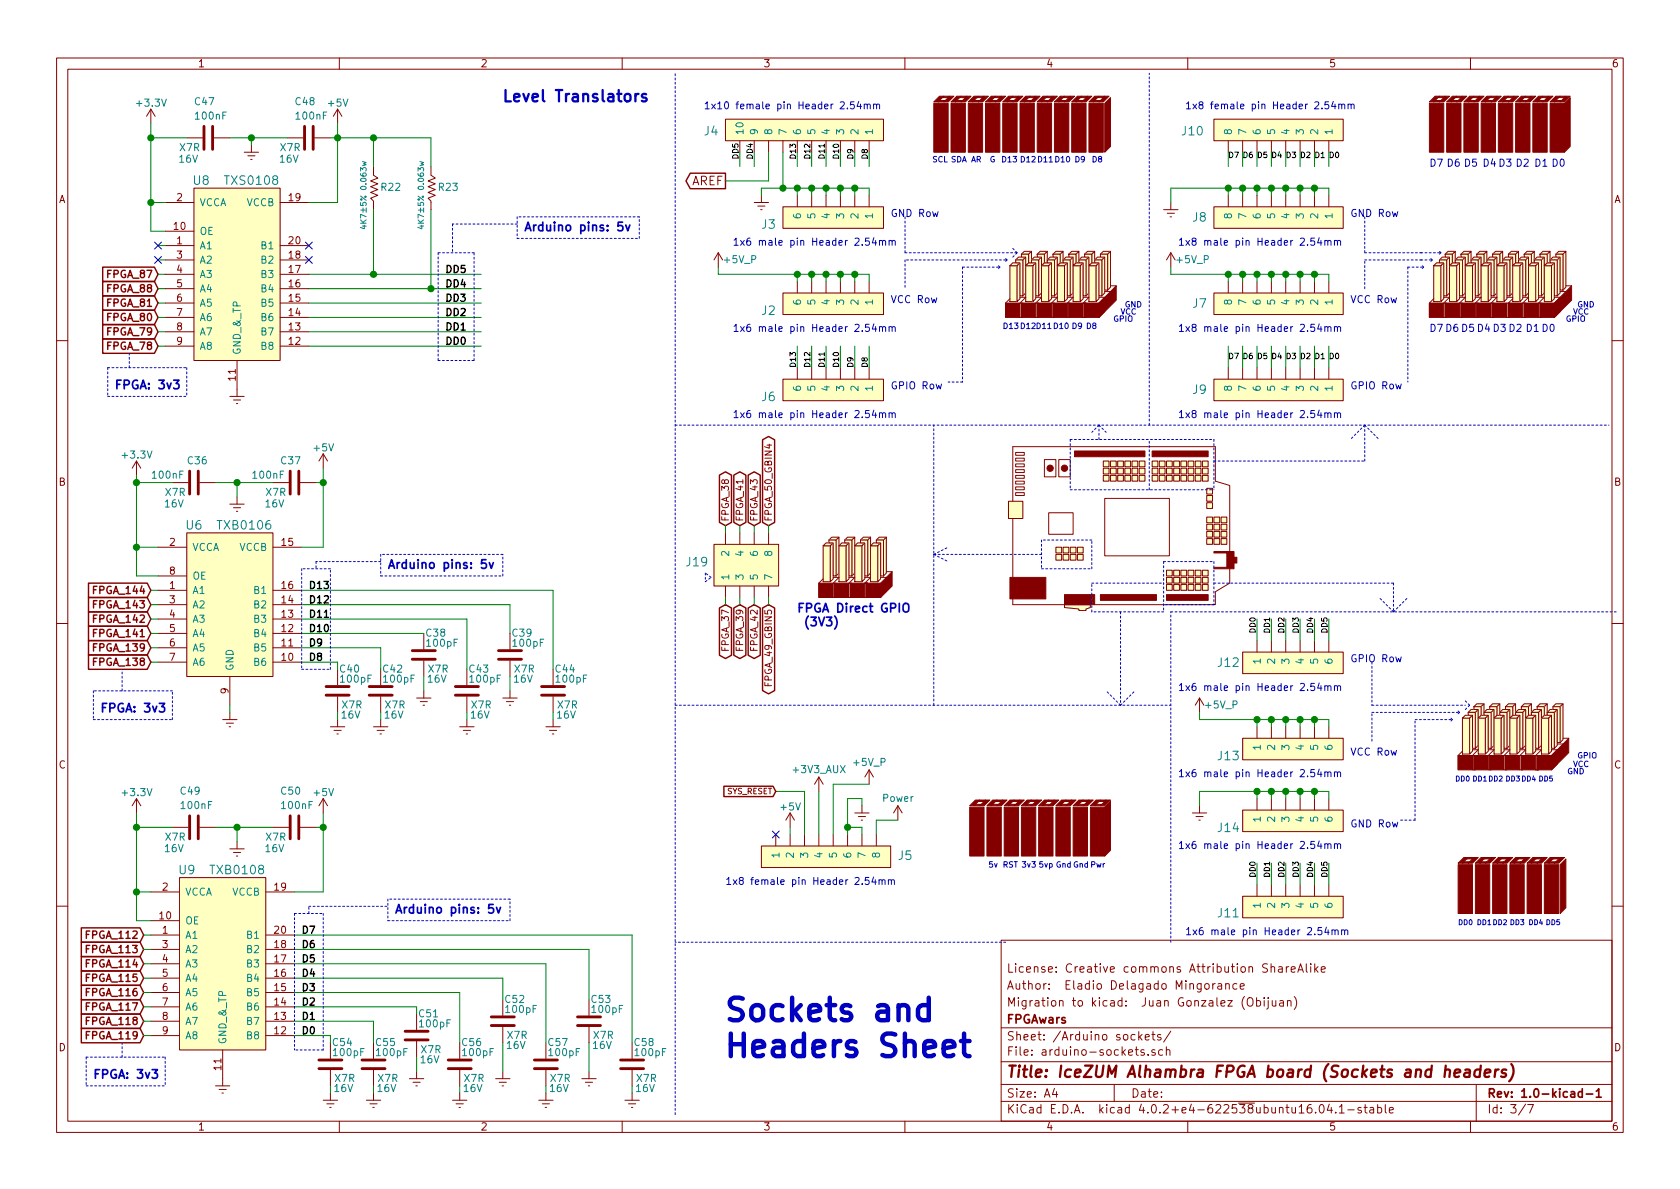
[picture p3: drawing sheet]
<svg xmlns="http://www.w3.org/2000/svg" width="297mm" height="210mm" viewBox="0 0 297 210" stroke-linecap="round" stroke-linejoin="round" font-family="sans-serif">
<defs><g id="words">
<g font-size="5.6" fill="#0000c2">
<text x="128.3" y="180.6">Sockets and</text>
<text x="128.3" y="186.9">Headers Sheet</text>
</g>
<text font-size="2.8" fill="#0000c2" x="88.9" y="18">Level Translators</text>
<text font-size="2.8" fill="#840000" x="178" y="190.5">Title: IceZUM Alhambra FPGA board (Sockets and headers)</text>
<g font-size="2.1" fill="#008484">
<text x="124.5" y="23.9">J4</text>
<text x="209.1" y="23.9">J10</text>
<text x="34.2" y="32.7">U8</text>
<text x="40" y="32.7">TXS0108</text>
<text x="134.7" y="40.5">J3</text>
<text x="210.9" y="39.2">J8</text>
<text x="134.7" y="55.7">J2</text>
<text x="210.9" y="54.4">J7</text>
<text x="134.7" y="70.9">J6</text>
<text x="210.9" y="69.7">J9</text>
<text x="32.9" y="93.6">U6</text>
<text x="38.7" y="93.6">TXB0106</text>
<text x="121.4" y="100.1">J19</text>
<text x="215.4" y="117.9">J12</text>
<text x="215.4" y="134.4">J13</text>
<text x="215.4" y="147.1">J14</text>
<text x="31.7" y="154.6">U9</text>
<text x="37.4" y="154.6">TXB0108</text>
<text x="158.9" y="152.1">J5</text>
<text x="215.4" y="162.2">J11</text>
</g>
<g font-size="2.1" fill="#840000">
<text x="122.1" y="32.8">AREF</text>
<text x="178" y="172">License: Creative commons Attribution ShareAlike</text>
<text x="178" y="178">Migration to kicad: Juan Gonzalez (Obijuan)</text>
<text x="178" y="175">Author: Eladio Delagado Mingorance</text>
<text x="178" y="184">Sheet: /Arduino sockets/</text>
<text x="178" y="181">FPGAwars</text>
<text x="178" y="186.7">File: arduino-sockets.sch</text>
<text x="178" y="196.9">KiCad E.D.A. kicad 4.0.2+e4-622538ubuntu16.04.1-stable</text>
<text x="178" y="194.1">Size: A4</text>
<text x="200" y="194.1">Date:</text>
<text x="263" y="194.1">Rev: 1.0-kicad-1</text>
<text x="263" y="196.9">Id: 3/7</text>
</g>
<g font-size="2.1" fill="#0000c2">
<text x="92.7" y="40.9">Arduino pins: 5v</text>
<text x="20.3" y="68.8">FPGA: 3v3</text>
<text x="68.6" y="100.6">Arduino pins: 5v</text>
<text x="141" y="108.3">FPGA Direct GPIO</text>
<text x="141.6" y="110.7">(3V3)</text>
<text x="17.8" y="126">FPGA: 3v3</text>
<text x="69.8" y="161.5">Arduino pins: 5v</text>
<text x="16.5" y="190.7">FPGA: 3v3</text>
</g>
<g font-size="1.8" fill="#840000">
<text x="35" y="11.9">1</text>
<text x="85" y="11.9">2</text>
<text x="135" y="11.9">3</text>
<text x="185" y="11.9">4</text>
<text x="235" y="11.9">5</text>
<text x="285" y="11.9">6</text>
<text x="10.4" y="35.9">A</text>
<text x="31.3" y="35.6">2</text>
<text x="51.1" y="35.6">19</text>
<text x="285.4" y="35.9">A</text>
<text x="30.8" y="40.6">10</text>
<text x="31.3" y="43.2">1</text>
<text x="31.3" y="45.7">3</text>
<text x="51.1" y="43.2">20</text>
<text x="51.1" y="45.7">18</text>
<text x="19" y="49.1">FPGA_87</text>
<text x="19" y="51.7">FPGA_88</text>
<text x="31.3" y="48.3">4</text>
<text x="31.3" y="50.8">5</text>
<text x="31.3" y="53.3">6</text>
<text x="51.1" y="53.3">15</text>
<text x="51.1" y="50.8">16</text>
<text x="51.1" y="48.3">17</text>
<text x="19" y="54.2">FPGA_81</text>
<text x="19" y="56.8">FPGA_80</text>
<text x="19" y="59.3">FPGA_79</text>
<text x="31.3" y="55.9">7</text>
<text x="31.3" y="58.4">8</text>
<text x="51.1" y="58.4">13</text>
<text x="51.1" y="55.9">14</text>
<text x="19" y="61.8">FPGA_78</text>
<text x="31.3" y="61">9</text>
<text x="51.1" y="61">12</text>
<text x="41.7" y="67.3" transform="rotate(-90 41.7 67.3)">11</text>
<text x="10.4" y="85.9">B</text>
<text x="285.4" y="85.9">B</text>
<text x="30" y="96.5">2</text>
<text x="30" y="101.6">8</text>
<text x="49.8" y="96.5">15</text>
<text x="16.8" y="107.6">FPGA_143</text>
<text x="16.8" y="105">FPGA_144</text>
<text x="30" y="104.1">1</text>
<text x="30" y="106.7">3</text>
<text x="49.8" y="106.7">14</text>
<text x="49.8" y="104.1">16</text>
<text x="16.8" y="112.6">FPGA_141</text>
<text x="16.8" y="110.1">FPGA_142</text>
<text x="30" y="109.2">4</text>
<text x="30" y="111.8">5</text>
<text x="49.8" y="111.8">12</text>
<text x="49.8" y="109.2">13</text>
<text x="16.8" y="117.7">FPGA_138</text>
<text x="16.8" y="115.2">FPGA_139</text>
<text x="30" y="114.3">6</text>
<text x="30" y="116.8">7</text>
<text x="49.8" y="116.8">10</text>
<text x="49.8" y="114.3">11</text>
<text x="40.4" y="122.7" transform="rotate(-90 40.4 122.7)">9</text>
<text x="10.4" y="135.9">C</text>
<text x="285.4" y="135.9">C</text>
<text x="28.7" y="157.5">2</text>
<text x="48.6" y="157.5">19</text>
<text x="15.5" y="166">FPGA_112</text>
<text x="28.2" y="162.6">10</text>
<text x="28.7" y="165.1">1</text>
<text x="28.7" y="167.6">3</text>
<text x="48.6" y="165.1">20</text>
<text x="48.6" y="167.6">18</text>
<text x="15.5" y="168.5">FPGA_113</text>
<text x="15.5" y="171.1">FPGA_114</text>
<text x="15.5" y="173.6">FPGA_115</text>
<text x="28.7" y="170.2">4</text>
<text x="28.7" y="172.7">5</text>
<text x="48.6" y="172.7">16</text>
<text x="48.6" y="170.2">17</text>
<text x="15.5" y="176.1">FPGA_116</text>
<text x="15.5" y="178.7">FPGA_117</text>
<text x="28.7" y="175.3">6</text>
<text x="28.7" y="177.8">7</text>
<text x="48.6" y="177.8">14</text>
<text x="48.6" y="175.3">15</text>
<text x="10.4" y="185.9">D</text>
<text x="15.5" y="181.2">FPGA_118</text>
<text x="15.5" y="183.8">FPGA_119</text>
<text x="28.7" y="180.3">8</text>
<text x="28.7" y="182.9">9</text>
<text x="48.6" y="182.9">12</text>
<text x="48.6" y="180.3">13</text>
<text x="285.4" y="185.9">D</text>
<text x="39.1" y="189.2" transform="rotate(-90 39.1 189.2)">11</text>
<text x="35" y="199.9">1</text>
<text x="85" y="199.9">2</text>
<text x="135" y="199.9">3</text>
<text x="185" y="199.9">4</text>
<text x="235" y="199.9">5</text>
<text x="285" y="199.9">6</text>
</g>
<g font-size="1.8" fill="#008484">
<text x="24.3" y="18.8">+3.3V</text>
<text x="34.5" y="18.6">C47</text>
<text x="34.7" y="21.1">100nF</text>
<text x="52.3" y="18.6">C48</text>
<text x="52.5" y="21.1">100nF</text>
<text x="58.1" y="18.8">+5V</text>
<text x="131.4" y="23.9" transform="rotate(-90 131.4 23.9)">10</text>
<text x="134" y="23.9" transform="rotate(-90 134 23.9)">9</text>
<text x="136.5" y="23.9" transform="rotate(-90 136.5 23.9)">8</text>
<text x="139.1" y="23.9" transform="rotate(-90 139.1 23.9)">7</text>
<text x="141.6" y="23.9" transform="rotate(-90 141.6 23.9)">6</text>
<text x="144.1" y="23.9" transform="rotate(-90 144.1 23.9)">5</text>
<text x="146.7" y="23.9" transform="rotate(-90 146.7 23.9)">4</text>
<text x="149.2" y="23.9" transform="rotate(-90 149.2 23.9)">3</text>
<text x="151.8" y="23.9" transform="rotate(-90 151.8 23.9)">2</text>
<text x="154.3" y="23.9" transform="rotate(-90 154.3 23.9)">1</text>
<text x="217.8" y="23.9" transform="rotate(-90 217.8 23.9)">8</text>
<text x="220.3" y="23.9" transform="rotate(-90 220.3 23.9)">7</text>
<text x="222.9" y="23.9" transform="rotate(-90 222.9 23.9)">6</text>
<text x="225.4" y="23.9" transform="rotate(-90 225.4 23.9)">5</text>
<text x="228" y="23.9" transform="rotate(-90 228 23.9)">4</text>
<text x="230.5" y="23.9" transform="rotate(-90 230.5 23.9)">3</text>
<text x="233" y="23.9" transform="rotate(-90 233 23.9)">2</text>
<text x="235.6" y="23.9" transform="rotate(-90 235.6 23.9)">1</text>
<text x="31.7" y="28.7">16V</text>
<text x="31.8" y="26.7">X7R</text>
<text x="49.5" y="28.7">16V</text>
<text x="49.6" y="26.7">X7R</text>
<text x="67.5" y="33.7">R22</text>
<text x="77.6" y="33.7">R23</text>
<text x="35.3" y="36.4">VCCA</text>
<text x="35.3" y="41.5">OE</text>
<text x="43.5" y="36.4">VCCB</text>
<text x="141.6" y="38.6" transform="rotate(-90 141.6 38.6)">6</text>
<text x="144.1" y="38.6" transform="rotate(-90 144.1 38.6)">5</text>
<text x="146.7" y="38.6" transform="rotate(-90 146.7 38.6)">4</text>
<text x="149.2" y="38.6" transform="rotate(-90 149.2 38.6)">3</text>
<text x="151.8" y="38.6" transform="rotate(-90 151.8 38.6)">2</text>
<text x="154.3" y="38.6" transform="rotate(-90 154.3 38.6)">1</text>
<text x="217.8" y="38.6" transform="rotate(-90 217.8 38.6)">8</text>
<text x="220.3" y="38.6" transform="rotate(-90 220.3 38.6)">7</text>
<text x="222.9" y="38.6" transform="rotate(-90 222.9 38.6)">6</text>
<text x="225.4" y="38.6" transform="rotate(-90 225.4 38.6)">5</text>
<text x="228" y="38.6" transform="rotate(-90 228 38.6)">4</text>
<text x="230.5" y="38.6" transform="rotate(-90 230.5 38.6)">3</text>
<text x="233" y="38.6" transform="rotate(-90 233 38.6)">2</text>
<text x="235.6" y="38.6" transform="rotate(-90 235.6 38.6)">1</text>
<text x="35.3" y="44.1">A1</text>
<text x="35.3" y="46.6">A2</text>
<text x="46.3" y="44.1">B1</text>
<text x="46.3" y="46.6">B2</text>
<text x="128.1" y="46.5">+5V_P</text>
<text x="208.2" y="46.5">+5V_P</text>
<text x="35.3" y="49.1">A3</text>
<text x="35.3" y="51.7">A4</text>
<text x="46.3" y="51.7">B4</text>
<text x="46.3" y="49.1">B3</text>
<text x="141.6" y="53.8" transform="rotate(-90 141.6 53.8)">6</text>
<text x="144.1" y="53.8" transform="rotate(-90 144.1 53.8)">5</text>
<text x="146.7" y="53.8" transform="rotate(-90 146.7 53.8)">4</text>
<text x="149.2" y="53.8" transform="rotate(-90 149.2 53.8)">3</text>
<text x="151.8" y="53.8" transform="rotate(-90 151.8 53.8)">2</text>
<text x="154.3" y="53.8" transform="rotate(-90 154.3 53.8)">1</text>
<text x="217.8" y="53.8" transform="rotate(-90 217.8 53.8)">8</text>
<text x="220.3" y="53.8" transform="rotate(-90 220.3 53.8)">7</text>
<text x="222.9" y="53.8" transform="rotate(-90 222.9 53.8)">6</text>
<text x="225.4" y="53.8" transform="rotate(-90 225.4 53.8)">5</text>
<text x="228" y="53.8" transform="rotate(-90 228 53.8)">4</text>
<text x="230.5" y="53.8" transform="rotate(-90 230.5 53.8)">3</text>
<text x="233" y="53.8" transform="rotate(-90 233 53.8)">2</text>
<text x="235.6" y="53.8" transform="rotate(-90 235.6 53.8)">1</text>
<text x="35.3" y="54.2">A5</text>
<text x="35.3" y="56.8">A6</text>
<text x="35.3" y="59.3">A7</text>
<text x="46.3" y="59.3">B7</text>
<text x="46.3" y="56.8">B6</text>
<text x="46.3" y="54.2">B5</text>
<text x="35.3" y="61.8">A8</text>
<text x="42.5" y="62.7" transform="rotate(-90 42.5 62.7)">GND_&amp;_TP</text>
<text x="46.3" y="61.8">B8</text>
<text x="141.6" y="69" transform="rotate(-90 141.6 69)">6</text>
<text x="144.1" y="69" transform="rotate(-90 144.1 69)">5</text>
<text x="146.7" y="69" transform="rotate(-90 146.7 69)">4</text>
<text x="149.2" y="69" transform="rotate(-90 149.2 69)">3</text>
<text x="151.8" y="69" transform="rotate(-90 151.8 69)">2</text>
<text x="154.3" y="69" transform="rotate(-90 154.3 69)">1</text>
<text x="217.8" y="69" transform="rotate(-90 217.8 69)">8</text>
<text x="220.3" y="69" transform="rotate(-90 220.3 69)">7</text>
<text x="222.9" y="69" transform="rotate(-90 222.9 69)">6</text>
<text x="225.4" y="69" transform="rotate(-90 225.4 69)">5</text>
<text x="228" y="69" transform="rotate(-90 228 69)">4</text>
<text x="230.5" y="69" transform="rotate(-90 230.5 69)">3</text>
<text x="233" y="69" transform="rotate(-90 233 69)">2</text>
<text x="235.6" y="69" transform="rotate(-90 235.6 69)">1</text>
<text x="21.8" y="81.1">+3.3V</text>
<text x="33.2" y="82.1">C36</text>
<text x="49.8" y="82.1">C37</text>
<text x="55.5" y="79.8">+5V</text>
<text x="27.1" y="84.6">100nF</text>
<text x="29.2" y="89.7">16V</text>
<text x="29.3" y="87.7">X7R</text>
<text x="44.9" y="84.6">100nF</text>
<text x="46.9" y="89.7">16V</text>
<text x="47.1" y="87.7">X7R</text>
<text x="34" y="97.4">VCCA</text>
<text x="42.2" y="97.4">VCCB</text>
<text x="128.9" y="98.2" transform="rotate(-90 128.9 98.2)">2</text>
<text x="131.4" y="98.2" transform="rotate(-90 131.4 98.2)">4</text>
<text x="134" y="98.2" transform="rotate(-90 134 98.2)">6</text>
<text x="136.5" y="98.2" transform="rotate(-90 136.5 98.2)">8</text>
<text x="34" y="105">A1</text>
<text x="34" y="107.6">A2</text>
<text x="34" y="102.5">OE</text>
<text x="45" y="107.6">B2</text>
<text x="45" y="105">B1</text>
<text x="128.9" y="102.6" transform="rotate(-90 128.9 102.6)">1</text>
<text x="131.4" y="102.6" transform="rotate(-90 131.4 102.6)">3</text>
<text x="134" y="102.6" transform="rotate(-90 134 102.6)">5</text>
<text x="136.5" y="102.6" transform="rotate(-90 136.5 102.6)">7</text>
<text x="34" y="110.1">A3</text>
<text x="34" y="112.6">A4</text>
<text x="45" y="112.6">B4</text>
<text x="45" y="110.1">B3</text>
<text x="75.4" y="112.6">C38</text>
<text x="90.7" y="112.6">C39</text>
<text x="34" y="115.2">A5</text>
<text x="34" y="117.7">A6</text>
<text x="41.3" y="118.6" transform="rotate(-90 41.3 118.6)">GND</text>
<text x="45" y="117.7">B6</text>
<text x="45" y="115.2">B5</text>
<text x="67.8" y="118.9">C42</text>
<text x="75.6" y="114.3">100pF</text>
<text x="75.8" y="118.9">X7R</text>
<text x="83" y="118.9">C43</text>
<text x="90.8" y="114.3">100pF</text>
<text x="91" y="118.9">X7R</text>
<text x="98.3" y="118.9">C44</text>
<text x="222.9" y="117.3" transform="rotate(-90 222.9 117.3)">1</text>
<text x="225.4" y="117.3" transform="rotate(-90 225.4 117.3)">2</text>
<text x="228" y="117.3" transform="rotate(-90 228 117.3)">3</text>
<text x="230.5" y="117.3" transform="rotate(-90 230.5 117.3)">4</text>
<text x="233" y="117.3" transform="rotate(-90 233 117.3)">5</text>
<text x="235.6" y="117.3" transform="rotate(-90 235.6 117.3)">6</text>
<text x="60.4" y="120.7">100pF</text>
<text x="60.5" y="125.3">X7R</text>
<text x="68" y="120.7">100pF</text>
<text x="68.1" y="125.3">X7R</text>
<text x="75.6" y="120.7">16V</text>
<text x="83.2" y="120.7">100pF</text>
<text x="83.4" y="125.3">X7R</text>
<text x="90.9" y="120.7">16V</text>
<text x="98.5" y="120.7">100pF</text>
<text x="98.6" y="125.3">X7R</text>
<text x="213.2" y="125.3">+5V_P</text>
<text x="60.4" y="127">16V</text>
<text x="68" y="127">16V</text>
<text x="83.3" y="127">16V</text>
<text x="98.5" y="127">16V</text>
<text x="140.3" y="136.7">+3V3_AUX</text>
<text x="151" y="135.4">+5V_P</text>
<text x="222.9" y="132.5" transform="rotate(-90 222.9 132.5)">1</text>
<text x="225.4" y="132.5" transform="rotate(-90 225.4 132.5)">2</text>
<text x="228" y="132.5" transform="rotate(-90 228 132.5)">3</text>
<text x="230.5" y="132.5" transform="rotate(-90 230.5 132.5)">4</text>
<text x="233" y="132.5" transform="rotate(-90 233 132.5)">5</text>
<text x="235.6" y="132.5" transform="rotate(-90 235.6 132.5)">6</text>
<text x="21.8" y="140.8">+3.3V</text>
<text x="32" y="140.5">C49</text>
<text x="32.2" y="143">100nF</text>
<text x="49.8" y="140.5">C50</text>
<text x="49.9" y="143">100nF</text>
<text x="55.5" y="140.8">+5V</text>
<text x="138.1" y="143.3">+5V</text>
<text x="156.1" y="141.8">Power</text>
<text x="29.3" y="148.6">X7R</text>
<text x="47.1" y="148.6">X7R</text>
<text x="222.9" y="145.2" transform="rotate(-90 222.9 145.2)">1</text>
<text x="225.4" y="145.2" transform="rotate(-90 225.4 145.2)">2</text>
<text x="228" y="145.2" transform="rotate(-90 228 145.2)">3</text>
<text x="230.5" y="145.2" transform="rotate(-90 230.5 145.2)">4</text>
<text x="233" y="145.2" transform="rotate(-90 233 145.2)">5</text>
<text x="235.6" y="145.2" transform="rotate(-90 235.6 145.2)">6</text>
<text x="29.2" y="150.7">16V</text>
<text x="46.9" y="150.7">16V</text>
<text x="137.8" y="151.6" transform="rotate(-90 137.8 151.6)">1</text>
<text x="140.3" y="151.6" transform="rotate(-90 140.3 151.6)">2</text>
<text x="142.9" y="151.6" transform="rotate(-90 142.9 151.6)">3</text>
<text x="145.4" y="151.6" transform="rotate(-90 145.4 151.6)">4</text>
<text x="148" y="151.6" transform="rotate(-90 148 151.6)">5</text>
<text x="150.5" y="151.6" transform="rotate(-90 150.5 151.6)">6</text>
<text x="153" y="151.6" transform="rotate(-90 153 151.6)">7</text>
<text x="155.6" y="151.6" transform="rotate(-90 155.6 151.6)">8</text>
<text x="32.8" y="158.4">VCCA</text>
<text x="41" y="158.4">VCCB</text>
<text x="222.9" y="160.5" transform="rotate(-90 222.9 160.5)">1</text>
<text x="225.4" y="160.5" transform="rotate(-90 225.4 160.5)">2</text>
<text x="228" y="160.5" transform="rotate(-90 228 160.5)">3</text>
<text x="230.5" y="160.5" transform="rotate(-90 230.5 160.5)">4</text>
<text x="233" y="160.5" transform="rotate(-90 233 160.5)">5</text>
<text x="235.6" y="160.5" transform="rotate(-90 235.6 160.5)">6</text>
<text x="32.8" y="166">A1</text>
<text x="32.8" y="163.4">OE</text>
<text x="43.7" y="166">B1</text>
<text x="32.8" y="168.5">A2</text>
<text x="32.8" y="171.1">A3</text>
<text x="32.8" y="173.6">A4</text>
<text x="43.7" y="173.6">B4</text>
<text x="43.7" y="171.1">B3</text>
<text x="43.7" y="168.5">B2</text>
<text x="32.8" y="176.1">A5</text>
<text x="32.8" y="178.7">A6</text>
<text x="43.7" y="178.7">B6</text>
<text x="43.7" y="176.1">B5</text>
<text x="89.4" y="177.3">C52</text>
<text x="89.6" y="179.1">100pF</text>
<text x="104.6" y="177.3">C53</text>
<text x="104.8" y="179.1">100pF</text>
<text x="32.8" y="181.2">A7</text>
<text x="32.8" y="183.8">A8</text>
<text x="40" y="184.7" transform="rotate(-90 40 184.7)">GND_&amp;_TP</text>
<text x="43.7" y="183.8">B8</text>
<text x="43.7" y="181.2">B7</text>
<text x="66.5" y="185">C55</text>
<text x="74.3" y="181.7">100pF</text>
<text x="81.8" y="185">C56</text>
<text x="89.6" y="185.5">16V</text>
<text x="89.7" y="183.7">X7R</text>
<text x="97" y="185">C57</text>
<text x="104.9" y="185.5">16V</text>
<text x="105" y="183.7">X7R</text>
<text x="112.2" y="185">C58</text>
<text x="59.1" y="186.7">100pF</text>
<text x="59.3" y="191.3">X7R</text>
<text x="66.7" y="186.7">100pF</text>
<text x="66.9" y="191.3">X7R</text>
<text x="74.4" y="188">16V</text>
<text x="74.5" y="186.2">X7R</text>
<text x="81.9" y="186.7">100pF</text>
<text x="82.1" y="191.3">X7R</text>
<text x="97.2" y="186.7">100pF</text>
<text x="97.4" y="191.3">X7R</text>
<text x="112.4" y="186.7">100pF</text>
<text x="112.6" y="191.3">X7R</text>
<text x="59.1" y="193.1">16V</text>
<text x="66.8" y="193.1">16V</text>
<text x="82" y="193.1">16V</text>
<text x="97.2" y="193.1">16V</text>
<text x="112.5" y="193.1">16V</text>
</g>
<g font-size="1.8" fill="#0000c2">
<text x="252.7" y="29.5">D7 D6 D5 D4 D3 D2 D1 D0</text>
<text x="157.5" y="38.3">GND Row</text>
<text x="238.8" y="38.3">GND Row</text>
<text x="129.5" y="43.4">1x6 male pin Header 2.54mm</text>
<text x="208.3" y="43.4">1x8 male pin Header 2.54mm</text>
<text x="157.5" y="53.6">VCC Row</text>
<text x="238.8" y="53.6">VCC Row</text>
<text x="129.5" y="58.7">1x6 male pin Header 2.54mm</text>
<text x="208.3" y="58.7">1x8 male pin Header 2.54mm</text>
<text x="252.7" y="58.7">D7 D6 D5 D4 D3 D2 D1 D0</text>
<text x="157.5" y="68.8">GPIO Row</text>
<text x="238.8" y="68.8">GPIO Row</text>
<text x="129.5" y="73.9">1x6 male pin Header 2.54mm</text>
<text x="208.3" y="73.9">1x8 male pin Header 2.54mm</text>
<text x="238.8" y="117.1">GPIO Row</text>
<text x="208.3" y="122.2">1x6 male pin Header 2.54mm</text>
<text x="208.3" y="137.4">1x6 male pin Header 2.54mm</text>
<text x="238.8" y="133.6">VCC Row</text>
<text x="238.8" y="146.3">GND Row</text>
<text x="208.3" y="150.1">1x6 male pin Header 2.54mm</text>
<text x="209.5" y="165.3">1x6 male pin Header 2.54mm</text>
</g>
<g font-size="1.8">
<text x="78.7" y="48.3">DD5</text>
<text x="78.7" y="50.8">DD4</text>
<text x="78.7" y="53.3">DD3</text>
<text x="78.7" y="55.9">DD2</text>
<text x="78.7" y="58.4">DD1</text>
<text x="78.7" y="61">DD0</text>
<text x="54.6" y="106.7">D12</text>
<text x="54.6" y="104.1">D13</text>
<text x="54.6" y="111.8">D10</text>
<text x="54.6" y="109.2">D11</text>
<text x="54.6" y="116.8">D8</text>
<text x="54.6" y="114.3">D9</text>
<text x="53.3" y="167.6">D6</text>
<text x="53.3" y="165.1">D7</text>
<text x="53.3" y="172.7">D4</text>
<text x="53.3" y="170.2">D5</text>
<text x="53.3" y="177.8">D2</text>
<text x="53.3" y="175.3">D3</text>
<text x="53.3" y="182.9">D0</text>
<text x="53.3" y="180.3">D1</text>
</g>
<g font-size="1.8" fill="#008400">
<text x="60.2" y="118.9">C40</text>
<text x="74.1" y="179.9">C51</text>
<text x="58.9" y="185">C54</text>
</g>
<g font-size="1.7" fill="#0000c2">
<text x="124.5" y="19.3">1x10 female pin Header 2.54mm</text>
<text x="209.5" y="19.3">1x8 female pin Header 2.54mm</text>
<text x="128.3" y="156.5">1x8 female pin Header 2.54mm</text>
</g>
<g font-size="1.7" fill="#840000">
<text x="128.9" y="92.2" transform="rotate(-90 128.9 92.2)">FPGA_38</text>
<text x="131.4" y="92.2" transform="rotate(-90 131.4 92.2)">FPGA_41</text>
<text x="133.9" y="92.2" transform="rotate(-90 133.9 92.2)">FPGA_43</text>
<text x="136.5" y="92.2" transform="rotate(-90 136.5 92.2)">FPGA_50_GBIN4</text>
<text x="128.9" y="115.1" transform="rotate(-90 128.9 115.1)">FPGA_37</text>
<text x="131.4" y="115.1" transform="rotate(-90 131.4 115.1)">FPGA_39</text>
<text x="133.9" y="115.1" transform="rotate(-90 133.9 115.1)">FPGA_42</text>
<text x="136.5" y="121.1" transform="rotate(-90 136.5 121.1)">FPGA_49_GBIN5</text>
</g>
<g font-size="1.4">
<text x="130.6" y="28.2" transform="rotate(-90 130.6 28.2)">DD5</text>
<text x="133.1" y="28.2" transform="rotate(-90 133.1 28.2)">DD4</text>
<text x="140.7" y="28.2" transform="rotate(-90 140.7 28.2)">D13</text>
<text x="143.3" y="28.2" transform="rotate(-90 143.3 28.2)">D12</text>
<text x="145.8" y="28.2" transform="rotate(-90 145.8 28.2)">D11</text>
<text x="148.3" y="28.2" transform="rotate(-90 148.3 28.2)">D10</text>
<text x="150.9" y="28.2" transform="rotate(-90 150.9 28.2)">D9</text>
<text x="153.4" y="28.2" transform="rotate(-90 153.4 28.2)">D8</text>
<text x="217.2" y="27.9">D7 D6</text>
<text x="222.2" y="27.9">D5</text>
<text x="224.8" y="27.9">D4 D3 D2 D1</text>
<text x="234.9" y="27.9">D0</text>
<text x="140.7" y="65" transform="rotate(-90 140.7 65)">D13</text>
<text x="143.3" y="65" transform="rotate(-90 143.3 65)">D12</text>
<text x="145.8" y="65" transform="rotate(-90 145.8 65)">D11</text>
<text x="148.3" y="65" transform="rotate(-90 148.3 65)">D10</text>
<text x="150.9" y="65" transform="rotate(-90 150.9 65)">D9</text>
<text x="153.4" y="65" transform="rotate(-90 153.4 65)">D8</text>
<text x="217.2" y="63.5">D7 D6</text>
<text x="222.2" y="63.5">D5</text>
<text x="224.8" y="63.5">D4 D3 D2 D1</text>
<text x="234.9" y="63.5">D0</text>
<text x="222" y="112" transform="rotate(-90 222 112)">DD0</text>
<text x="224.5" y="112" transform="rotate(-90 224.5 112)">DD1</text>
<text x="227.1" y="112" transform="rotate(-90 227.1 112)">DD2</text>
<text x="229.6" y="112" transform="rotate(-90 229.6 112)">DD3</text>
<text x="232.2" y="112" transform="rotate(-90 232.2 112)">DD4</text>
<text x="234.7" y="112" transform="rotate(-90 234.7 112)">DD5</text>
<text x="222" y="155.2" transform="rotate(-90 222 155.2)">DD0</text>
<text x="224.5" y="155.2" transform="rotate(-90 224.5 155.2)">DD1</text>
<text x="227.1" y="155.2" transform="rotate(-90 227.1 155.2)">DD2</text>
<text x="229.6" y="155.2" transform="rotate(-90 229.6 155.2)">DD3</text>
<text x="232.2" y="155.2" transform="rotate(-90 232.2 155.2)">DD4</text>
<text x="234.7" y="155.2" transform="rotate(-90 234.7 155.2)">DD5</text>
</g>
<g font-size="1.4" fill="#0000c2">
<text x="164.8" y="28.7">SCL SDA AR</text>
<text x="175" y="28.7">G D13 D12 D11 D10</text>
<text x="190" y="28.7">D9</text>
<text x="193" y="28.7">D8</text>
<text x="177.3" y="58.2">D13 D12 D11 D10 D9 D8</text>
<text x="196.8" y="56.9">GPIO</text>
<text x="198.1" y="55.6">VCC</text>
<text x="198.9" y="54.4">GND</text>
<text x="276.9" y="56.9">GPIO</text>
<text x="278.1" y="55.6">VCC</text>
<text x="278.9" y="54.4">GND</text>
<text x="277.1" y="136.9">GND</text>
<text x="278.1" y="135.6">VCC</text>
<text x="278.9" y="134.1">GPIO</text>
<text x="174.8" y="153.4">5v</text>
<text x="177.3" y="153.4">RST 3v3</text>
<text x="183.6" y="153.4">5vp Gnd Gnd Pwr</text>
</g>
<g font-size="1.4" fill="#008484">
<text x="64.8" y="39.6" transform="rotate(-90 64.8 39.6)">4K7±5% 0.063w</text>
<text x="75" y="39.6" transform="rotate(-90 75 39.6)">4K7±5% 0.063w</text>
</g>
<text font-size="1.4" fill="#840000" x="128.4" y="140.4">SYS_RESET</text>
<g font-size="1.2" fill="#0000c2">
<text x="257.3" y="138.2">DD0 DD1 DD2 DD3 DD4 DD5</text>
<text x="257.8" y="163.6">DD0 DD1 DD2 DD3 DD4 DD5</text>
</g>
</g></defs>
<g fill="none" stroke="#840000" stroke-width=".18">
<path d="M10 10.3h277v189.9h-277zM12 12.2h273v186.1h-273zM26.7 19.3l-.8 1.3M26.7 19.3v2.5M26.7 19.3l.7 1.3M59.7 19.3v2.5M59.7 19.3l-.8 1.3M59.7 19.3l.8 1.3M60 10.3v1.9M110 10.3v1.9M160 10.3v1.9M210 10.3v1.9"/>
<path d="M260 10.3v1.9M29.2 35.8h5.1M33 24.4h2.8M34.3 33.3h15.2v30.4h-15.2zM37.8 24.4h2.8M43.2 26.9h2.5M43.8 27.6h1.3M44.3 28.2h.3M44.4 25.6v1.3M49.5 35.8h5.1M50.8 24.4h2.8M55.6 24.4h2.8"/>
<path d="M66 31l.8 .5-1.3 .5 1.3 .5-1.3 .5 1.3 .5-1.3 .5 1.3 .5-1.3 .5 .5 .6v1.5M66 29.5v1.5M76.2 31l.8 .5-1.3 .5 1.3 .5-1.3 .5 1.3 .5-1.3 .5 1.3 .5-1.3 .5 .5 .6v1.5M76.2 29.5v1.5M128.3 21.1h27.9v3.8h-27.9zM130.8 24.9v2M133.3 24.9v2M133.3 35.8h2.6M134 36.4h1.3M134.5 37.1h.2M134.6 34.5v1.3M135.9 24.9v2"/>
<path d="M138.4 36.6h17.8v3.8h-17.8zM138.4 24.9v2M141 24.9v2M141 34.5v2M143.5 24.9v2M143.5 34.5v2M146 24.9v2M146 34.5v2M148.6 24.9v2M148.6 34.5v2M151.1 24.9v2M151.1 34.5v2"/>
<path d="M153.7 24.9v2M153.7 34.5v2M205.7 37.1h2.6M206.4 37.7h1.2M206.9 38.3h.2M207 35.8v1.3M214.6 21.1h22.9v3.8h-22.9zM214.6 36.6h22.9v3.8h-22.9zM217.2 24.9v2M217.2 34.5v2M219.7 24.9v2M219.7 34.5v2"/>
<path d="M222.2 24.9v2M222.2 34.5v2M224.8 24.9v2M224.8 34.5v2M227.3 24.9v2M227.3 34.5v2M229.9 24.9v2M229.9 34.5v2M232.4 24.9v2M232.4 34.5v2M234.9 24.9v2M234.9 34.5v2"/>
<path d="M29.2 56.1h5.1M29.2 53.6h5.1M29.2 43.4h5.1M29.2 46h5.1M29.2 48.5h5.1M29.2 51h5.1M29.2 58.7h5.1M29.2 40.9h5.1M49.5 56.1h5.1M49.5 53.6h5.1M49.5 43.4h5.1M49.5 46h5.1"/>
<path d="M49.5 48.5h5.1M49.5 51h5.1M49.5 58.7h5.1M127 44.7l-.8 1.3M127 44.7v2.5M127 44.7l.8 1.3M138.4 51.8h17.8v3.8h-17.8zM141 49.8v2M143.5 49.8v2M146 49.8v2M148.6 49.8v2M151.1 49.8v2"/>
<path d="M153.7 49.8v2M178.6 47h1.2v6.3h-1.2zM178.6 47l.5-.5h1.2l-.5 .5zM178.6 52.8l-.8 .8v2.5M179.6 46l.5-.5h1.3l-.6 .5zM179.6 46h1.2v6.3h-.5v-5.8h-.7zM179.8 47l.5-.5v6.3l-.5 .5zM180.3 56.1h.5M180.3 52.6h1.1l-1.1 1h.5M180.6 45l.5-.6h1.3l-.5 .6zM180.6 45h1.3v1.5l-.5 .5v-1.5h-.8zM180.6 53.6v2.5"/>
<path d="M180.8 46l.6-.5v6.3l-.6 .5zM181.4 47h1.2v6.3h-1.2zM181.4 47l.5-.5h1.2l-.5 .5zM182.4 44.4v2.1h-.5v-1.5zM182.4 46l.5-.5h1.2l-.5 .5zM182.4 46h1.2v6.3h-.5v-5.8h-.7zM182.6 47l.5-.5v6.3l-.5 .5zM183.1 56.1h.5M183.1 52.6h1l-1 1h.5M183.4 45l.5-.6h1.3l-.5 .6zM183.4 45h1.3v1.5l-.6 .5v-1.5h-.7zM183.4 53.6v2.5"/>
<path d="M183.6 46l.5-.5v6.3l-.5 .5zM184.1 47h1.3v6.3h-1.3zM184.7 46.5h1.2l-.5 .5h-1.3zM184.7 45l.5-.6v2.1h-.5zM185.2 46l.5-.5h1.2l-.5 .5zM185.2 46h1.2v6.3h-.5v-5.8h-.7zM185.4 47l.5-.5v6.3l-.5 .5zM185.9 56.1h.5M185.9 52.6h1l-1 1h.5M186.2 45h1.3v1.5l-.6 .5v-1.5h-.7zM186.2 53.6v2.5M186.4 46l.5-.5v6.3l-.5 .5z"/>
<path d="M186.7 44.4h1.3l-.5 .6h-1.3zM186.9 47h1.3v6.3h-1.3zM186.9 47l.6-.5h1.2l-.5 .5zM187.5 45l.5-.6v2.1h-.5zM188 46l.5-.5h1.2l-.5 .5zM188 46h1.2v6.3h-.5v-5.8h-.7zM188.2 47l.5-.5v6.3l-.5 .5zM188.7 56.1h.5M188.7 52.6h1l-1 1h.5M189 45l.5-.6h1.3l-.6 .6zM189 45h1.2v1.5l-.5 .5v-1.5h-.7zM189 53.6v2.5"/>
<path d="M189.2 46l.5-.5v6.3l-.5 .5zM189.7 47h1.3v6.3h-1.3zM189.7 47l.5-.5h1.3l-.5 .5zM190.2 45l.6-.6v2.1h-.6zM190.8 46l.5-.5h1.2l-.5 .5zM190.8 46h1.2v6.3h-.5v-5.8h-.7zM191.5 46.5v6.3l-.5 .5v-6.3zM191.5 56.1h.5M191.5 52.6h1l-1 1h.5M191.8 45l.5-.6h1.2l-.5 .6zM191.8 45h1.2v1.5l-.5 .5v-1.5h-.7zM191.8 53.6v2.5"/>
<path d="M192 46l.5-.5v6.3l-.5 .5zM192.5 47h1.3v6.3h-1.3zM192.5 47l.5-.5h1.3l-.5 .5zM193.5 44.4v2.1h-.5v-1.5zM193.5 46l.6-.5h1.2l-.5 .5zM193.5 46h1.3v6.3h-.5v-5.8h-.8zM193.8 47l.5-.5v6.3l-.5 .5zM194.3 52.6h1M194.6 45l.5-.6h1.2l-.5 .6zM194.6 45h1.2v6.3h-.5v-5.8h-.7zM194.8 46l.5-.5v6.3l-.5 .5zM195.3 51.6h1"/>
<path d="M195.8 45l.5-.6v6.4l-.5 .5zM196.3 50.5h1.1M207 44.7v2.5M207 44.7l-.8 1.3M207 44.7l.8 1.3M214.6 51.8h22.9v3.8h-22.9zM217.2 49.8v2M219.7 49.8v2M222.2 49.8v2M224.8 49.8v2M227.3 49.8v2M229.9 49.8v2"/>
<path d="M232.4 49.8v2M234.9 49.8v2M253.5 47h1.3v6.3h-1.3zM253.5 47l.5-.5h1.3l-.5 .5zM253.5 52.8l-.8 .8v2.5M254.5 46l.5-.5h1.3l-.5 .5zM254.5 46h1.3v6.3h-.5v-5.8h-.8zM254.8 47l.5-.5v6.3l-.5 .5zM255.3 56.1h.5M255.3 52.6h1l-1 1h.5M255.5 45h1.3v1.5l-.5 .5v-1.5h-.8zM255.5 53.6v2.5"/>
<path d="M255.8 46l.5-.5v6.3l-.5 .5zM256 44.4h1.3l-.5 .6h-1.3zM256.3 47h1.3v6.3h-1.3zM256.3 47l.5-.5h1.3l-.5 .5zM256.8 45l.5-.6v2.1h-.5zM257.3 46l.5-.5h1.3l-.5 .5zM257.3 46h1.3v6.3h-.5v-5.8h-.8zM257.6 47l.5-.5v6.3l-.5 .5zM258.1 56.1h.5M258.1 52.6h1l-1 1h.5M258.3 45l.5-.6h1.3l-.5 .6zM258.3 45h1.3v1.5l-.5 .5v-1.5h-.8z"/>
<path d="M258.3 53.6v2.5M258.6 46l.5-.5v6.3l-.5 .5zM259.1 47h1.2v6.3h-1.2zM259.1 47l.5-.5h1.3l-.6 .5zM260.1 44.4v2.1h-.5v-1.5zM260.1 46l.5-.5h1.3l-.5 .5zM260.1 46h1.3v6.3h-.5v-5.8h-.8zM260.3 47l.6-.5v6.3l-.6 .5zM260.9 56.1h.5M260.9 52.6h1l-1 1h.5M261.1 45l.5-.6h1.3l-.5 .6zM261.1 45h1.3v1.5l-.5 .5v-1.5h-.8z"/>
<path d="M261.1 53.6v2.5M261.4 46l.5-.5v6.3l-.5 .5zM261.9 47h1.2v6.3h-1.2zM261.9 47l.5-.5h1.3l-.6 .5zM262.4 45l.5-.6v2.1h-.5zM262.9 46l.5-.5h1.3l-.5 .5zM262.9 46h1.3v6.3h-.5v-5.8h-.8zM263.1 47l.6-.5v6.3l-.6 .5zM263.7 56.1h.5M263.7 52.6h1l-1 1h.5M263.9 45l.5-.6h1.3l-.5 .6zM263.9 45h1.3v1.5l-.5 .5v-1.5h-.8z"/>
<path d="M263.9 53.6v2.5M264.2 46l.5-.5v6.3l-.5 .5zM264.7 47h1.2v6.3h-1.2zM264.7 47l.5-.5h1.2l-.5 .5zM265.2 45l.5-.6v2.1h-.5zM265.7 46l.5-.5h1.3l-.5 .5zM265.7 46h1.3v6.3h-.6v-5.8h-.7zM265.9 47l.5-.5v6.3l-.5 .5zM266.4 56.1h.6M266.4 53.6h.6M266.4 52.6h1.1M266.7 45l.5-.6h1.3l-.5 .6z"/>
<path d="M266.7 45h1.3v1.5l-.5 .5v-1.5h-.8zM267 46l.5-.5v6.3l-.5 .5zM267.5 47h1.2v6.3h-1.2zM267.5 47l.5-.5h1.2l-.5 .5zM267.5 52.8l-.8 .8v2.5M268 45l.5-.6v2.1h-.5zM268.5 46l.5-.5h1.3l-.6 .5zM268.5 46h1.2v6.3h-.5v-5.8h-.7zM268.7 47l.5-.5v6.3l-.5 .5zM269.2 56.1h.5M269.2 52.6h1.1l-1.1 1h.5M269.5 45l.5-.6h1.3l-.5 .6z"/>
<path d="M269.5 45h1.3v1.5l-.5 .5v-1.5h-.8zM269.5 53.6v2.5M269.7 46l.6-.5v6.3l-.6 .5zM270.3 47h1.2v6.3h-1.2zM270.3 47l.5-.5h1.2l-.5 .5zM270.8 45l.5-.6v2.1h-.5zM271.3 46l.5-.5h1.2l-.5 .5zM271.3 46h1.2v6.3h-.5v-5.8h-.7zM271.5 47l.5-.5v6.3l-.5 .5zM272 56.1h.5M272 52.6h1l-1 1h.5M272.3 45l.5-.6h1.3l-.5 .6z"/>
<path d="M272.3 45h1.3v1.5l-.6 .5v-1.5h-.7zM272.3 53.6v2.5M272.5 46l.5-.5v6.3l-.5 .5zM273 47h1.3v6.3h-1.3zM273 47l.6-.5h1.2l-.5 .5zM273.6 45l.5-.6v2.1h-.5zM274.1 46l.5-.5h1.2l-.5 .5zM274.1 46h1.2v6.3h-.5v-5.8h-.7zM274.3 47l.5-.5v6.3l-.5 .5zM274.8 52.6h1M275.1 45l.5-.6h1.3l-.5 .6zM275.1 45h1.3v6.3h-.6v-5.8h-.7z"/>
<path d="M275.3 46l.5-.5v6.3l-.5 .5zM275.8 51.6h1.1M276.4 45l.5-.6v6.4l-.5 .5zM276.9 50.5h1M10 60.2h2M29.2 61.2h5.1M40.6 70.1h2.6M41.3 70.7h1.2M41.8 71.4h.2M41.9 63.7v6.4M49.5 61.2h5.1M138.4 67.1h17.8v3.8h-17.8z"/>
<path d="M141 65v2M143.5 65v2M146 65v2M148.6 65v2M151.1 65v2M153.7 65v2M214.6 67.1h22.9v3.8h-22.9zM217.2 65v2M219.7 65v2M222.2 65v2M224.8 65v2M227.3 65v2"/>
<path d="M229.9 65v2M232.4 65v2M234.9 65v2M285 60.2h2M24.1 81.5v2.6M24.1 81.5l-.7 1.3M24.1 81.5l.8 1.3M27.9 96.8h5.1M30.5 85.3h2.8M33 94.2h15.3v25.4h-15.3zM35.3 85.3h2.8M40.6 89.1h2.6"/>
<path d="M41.3 89.8h1.2M41.8 90.4h.2M41.9 87.9v1.2M48.3 96.8h5M48.3 85.3h2.8M53.1 85.3h2.8M57.1 80.3v2.5M57.1 80.3l-.7 1.2M57.1 80.3l.8 1.2M126.2 96.3h11.5v7.3h-11.5zM128.3 94.2v2M130.8 94.2v2"/>
<path d="M133.3 94.2v2M135.9 94.2v2M145.5 96.5h1.3v6.4h-1.3zM146 96h1.3l-.5 .5h-1.3zM146.6 95.5l.5-.5h1.2l-.5 .5zM146.6 95.5h1.2v6.3h-.5v-5.8h-.7zM146.8 96.5l.5-.5v6.4l-.5 .5zM148.3 95v6.3l-.5 .5v-6.3zM148.3 96.5h1.3v6.4h-1.3zM148.3 96.5l.5-.5h1.3l-.5 .5zM149.4 95.5l.5-.5h1.2l-.5 .5zM149.4 95.5h1.2v6.3h-.5v-5.8h-.7z"/>
<path d="M149.6 96.5l.5-.5v6.4l-.5 .5zM150.6 95.5l.5-.5v6.3l-.5 .5zM151.1 96.5h1.3v6.4h-1.3zM151.1 96.5l.5-.5h1.3l-.5 .5zM152.1 95.5l.6-.5h1.2l-.5 .5zM152.1 95.5h1.3v6.3h-.5v-5.8h-.8zM152.9 96v6.4l-.5 .5v-6.4zM153.4 95.5l.5-.5v6.3l-.5 .5zM153.9 96.5h1.3v6.4h-1.3zM153.9 96.5l.5-.5h1.3l-.5 .5zM154.9 95.5l.5-.5h1.3l-.5 .5zM154.9 95.5h1.3v6.3h-.5v-5.8h-.8z"/>
<path d="M155.2 96.5l.5-.5v6.4l-.5 .5zM156.2 95.5l.5-.5v6.3l-.5 .5zM178.3 88.6h2.5v3.1h-2.5zM179.1 88.6v-9.6h35.8v6.1l2.5 .7v11.7M179.1 91.7v10.4M179.6 87.1h1.5v.5h-1.5zM179.6 86.1h1.5v.5h-1.5zM179.6 85.1h1.5v.5h-1.5zM179.6 84.1h1.5v.5h-1.5zM179.6 83.1h1.5v.5h-1.5zM179.6 82h1.5v.5h-1.5zM179.6 81h1.5v.5h-1.5z"/>
<path d="M179.6 80h1.5v.5h-1.5zM184.7 81.3h2v3h-2zM185.4 90.7h4.3v3.8h-4.3zM186.7 98h1v1.1h-1zM186.7 96.8h1v1h-1zM187.2 81.3h2v3h-2zM188 98h1v1.1h-1zM188 96.8h1v1h-1zM189.2 98h1v1.1h-1zM189.2 96.8h1v1h-1zM190.5 98h1v1.1h-1zM190.5 96.8h1v1h-1z"/>
<path d="M195.1 84.1h1v1h-1zM195.1 82.8h1v1h-1zM195.1 81.5h1v1h-1zM195.3 88.1h11.5v10.2h-11.5zM196.3 84.1h1.1v1h-1.1zM196.3 82.8h1.1v1h-1.1zM196.3 81.5h1.1v1h-1.1zM197.6 84.1h1v1h-1zM197.6 82.8h1v1h-1zM197.6 81.5h1v1h-1zM198.9 84.1h1v1h-1zM198.9 82.8h1v1h-1z"/>
<path d="M198.9 81.5h1v1h-1zM200.2 84.1h1v1h-1zM200.2 82.8h1v1h-1zM200.2 81.5h1v1h-1zM201.4 84.1h1v1h-1zM201.4 82.8h1v1h-1zM201.4 81.5h1v1h-1zM203.7 84.1h1v1h-1zM203.7 82.8h1v1h-1zM203.7 81.5h1v1h-1zM205 84.1h1v1h-1zM205 82.8h1v1h-1z"/>
<path d="M205 81.5h1v1h-1zM206.2 84.1h1.1v1h-1.1zM206.2 82.8h1.1v1h-1.1zM206.2 81.5h1.1v1h-1.1zM207.5 84.1h1v1h-1zM207.5 82.8h1v1h-1zM207.5 81.5h1v1h-1zM208.8 84.1h1v1h-1zM208.8 82.8h1v1h-1zM208.8 81.5h1v1h-1zM210.1 84.1h1v1h-1zM210.1 82.8h1v1h-1z"/>
<path d="M210.1 81.5h1v1h-1zM211.3 84.1h1v1h-1zM211.3 82.8h1v1h-1zM211.3 81.5h1v1h-1zM212.6 84.1h1v1h-1zM212.6 82.8h1v1h-1zM212.6 81.5h1v1h-1zM213.4 95.2h1v1.1h-1zM213.4 94h1v1h-1zM213.4 92.7h1v1h-1zM213.4 91.4h1v1.1h-1zM213.4 88.9h1v1h-1z"/>
<path d="M213.4 87.6h1v1h-1zM213.4 86.4h1v1h-1zM214.6 95.2h1v1.1h-1zM214.6 94h1v1h-1zM214.6 92.7h1v1h-1zM214.6 91.4h1v1.1h-1zM215.9 95.2h1v1.1h-1zM215.9 94h1v1h-1zM215.9 92.7h1v1h-1zM215.9 91.4h1v1.1h-1zM10 110.3h2M27.9 104.4h5.1"/>
<path d="M27.9 106.9h5.1M27.9 109.5h5.1M27.9 112h5.1M27.9 114.5h5.1M27.9 117.1h5.1M27.9 101.8h5.1M40.6 119.6v5.1M48.3 104.4h5M48.3 106.9h5M48.3 109.5h5M48.3 112h5M48.3 114.5h5"/>
<path d="M48.3 117.1h5M59.7 118.4v2.8M67.3 118.4v2.8M74.9 112v2.8M74.9 116.8v2.8M82.5 118.4v2.8M90.2 112v2.8M90.2 116.8v2.8M97.8 118.4v2.8M128.3 103.7v2M130.8 103.7v2M133.3 103.7v2"/>
<path d="M135.9 103.7v2M145.5 102.4l-.7 .7v2.6M147.3 105.7h.5M147.3 102.1h1l-1 1h.5M147.6 103.1v2.6M150.1 105.7h.5M150.1 102.1h1l-1 1h.5M150.4 103.1v2.6M152.9 105.7h.5M152.9 102.1h1l-1 1h.5M153.2 103.1v2.6M155.7 102.1h1"/>
<path d="M156.7 101.1h1M179.1 105.9v1h9.1M188.2 106.9h4.6v.5l-.8 .3v.2h-1.2v-.2l-2.6-.3zM206.2 103.4h1.1v1h-1.1zM206.2 102.1h1.1v1h-1.1zM206.2 100.8h1.1v1h-1.1zM207.5 103.4h1v1h-1zM207.5 102.1h1v1h-1zM207.5 100.8h1v1h-1zM208.8 103.4h1v1h-1zM208.8 102.1h1v1h-1zM208.8 100.8h1v1h-1z"/>
<path d="M210.1 103.4h1v1h-1zM210.1 102.1h1v1h-1zM210.1 100.8h1v1h-1zM211.3 103.4h1v1h-1zM211.3 102.1h1v1h-1zM211.3 100.8h1v1h-1zM212.6 103.4h1v1h-1zM212.6 102.1h1v1h-1zM212.6 100.8h1v1h-1zM217.4 100.6v2.5l-2.5 1.5v2.3h-21.4M219.7 115.3h17.8v3.8h-17.8zM222.2 113.3v2"/>
<path d="M224.8 113.3v2M227.3 113.3v2M229.9 113.3v2M232.4 113.3v2M234.9 113.3v2M285 110.3h2M39.4 127.2h2.5M40 127.9h1.3M40.5 128.5h.3M40.6 126v1.2M58.4 128.5h2.6M59.1 129.2h1.2"/>
<path d="M59.6 129.8h.2M59.7 123.2v2.8M59.7 127.2v1.3M66 128.5h2.6M66.7 129.2h1.2M67.2 129.8h.2M67.3 123.2v2.8M67.3 127.2v1.3M73.7 123.4h2.5M74.3 124.1h1.3M74.8 124.7h.3M74.9 122.2v1.2"/>
<path d="M81.3 128.5h2.5M81.9 129.2h1.3M82.4 129.8h.3M82.5 123.2v2.8M82.5 127.2v1.3M88.9 123.4h2.5M89.5 124.1h1.3M90 124.7h.3M90.2 122.2v1.2M96.5 128.5h2.6M97.2 129.2h1.2M97.7 129.8h.2"/>
<path d="M97.8 123.2v2.8M97.8 127.2v1.3M144.8 137.4v2.5M144.8 137.4l-.8 1.3M144.8 137.4l.7 1.3M153.7 136.1v2.6M153.7 136.1l-.8 1.3M153.7 136.1l.7 1.3M212.1 123.4l-.8 1.3M212.1 123.4v2.6M212.1 123.4l.8 1.3M219.7 130.6h17.8v3.8h-17.8z"/>
<path d="M222.2 128.5v2M224.8 128.5v2M227.3 128.5v2M229.9 128.5v2M232.4 128.5v2M234.9 128.5v2M258.6 127h1.2v6.3h-1.2zM258.6 127l.5-.5h1.2l-.5 .5zM258.6 132.8l-.8 .8v2.5M259.6 126l.5-.5h1.3l-.5 .5zM259.6 126h1.3v6.3h-.6v-5.8h-.7zM259.8 127l.5-.5v6.3l-.5 .5z"/>
<path d="M260.3 136.1h.6M260.3 132.6h1.1l-1.1 1h.6M260.6 125l.5-.5h1.3l-.5 .5zM260.6 125h1.3v1.5l-.5 .5v-1.5h-.8zM260.6 133.6v2.5M260.9 126l.5-.5v6.3l-.5 .5zM261.4 127h1.2v6.3h-1.2zM261.4 127l.5-.5h1.2l-.5 .5zM262.4 124.5v2h-.5v-1.5zM262.4 126l.5-.5h1.3l-.5 .5zM262.4 126h1.3v6.3h-.6v-5.8h-.7zM262.6 127l.5-.5v6.3l-.5 .5z"/>
<path d="M263.1 136.1h.6M263.1 132.6h1.1l-1.1 1h.6M263.4 125l.5-.5h1.3l-.5 .5zM263.4 125h1.3v1.5l-.5 .5v-1.5h-.8zM263.4 133.6v2.5M263.7 126l.5-.5v6.3l-.5 .5zM264.2 127h1.2v6.3h-1.2zM264.2 127l.5-.5h1.2l-.5 .5zM264.7 125l.5-.5v2h-.5zM265.2 126l.5-.5h1.3l-.6 .5zM265.2 126h1.2v6.3h-.5v-5.8h-.7zM265.4 127l.5-.5v6.3l-.5 .5z"/>
<path d="M265.9 136.1h.5M265.9 132.6h1.1l-1.1 1h.5M266.2 125l.5-.5h1.3l-.5 .5zM266.2 125h1.3v1.5l-.5 .5v-1.5h-.8zM266.2 133.6v2.5M266.4 126l.6-.5v6.3l-.6 .5zM267 127h1.2v6.3h-1.2zM267 127l.5-.5h1.2l-.5 .5zM267.5 125l.5-.5v2h-.5zM268 126l.5-.5h1.2l-.5 .5zM268 126h1.2v6.3h-.5v-5.8h-.7zM268.2 127l.5-.5v6.3l-.5 .5z"/>
<path d="M268.7 136.1h.5M268.7 132.6h1l-1 1h.5M269 125l.5-.5h1.3l-.5 .5zM269 125h1.3v1.5l-.6 .5v-1.5h-.7zM269 133.6v2.5M269.2 126l.5-.5v6.3l-.5 .5zM269.7 127h1.3v6.3h-1.3zM269.7 127l.6-.5h1.2l-.5 .5zM270.3 125l.5-.5v2h-.5zM270.8 126l.5-.5h1.2l-.5 .5zM270.8 126h1.2v6.3h-.5v-5.8h-.7zM271 127l.5-.5v6.3l-.5 .5z"/>
<path d="M271.5 136.1h.5M271.5 132.6h1l-1 1h.5M271.8 125l.5-.5h1.3l-.6 .5zM271.8 125h1.2v1.5l-.5 .5v-1.5h-.7zM271.8 133.6v2.5M272 126l.5-.5v6.3l-.5 .5zM272.5 127h1.3v6.3h-1.3zM272.5 127l.5-.5h1.3l-.5 .5zM273 125l.6-.5v2h-.6zM273.6 126l.5-.5h1.2l-.5 .5zM273.6 126h1.2v6.3h-.5v-5.8h-.7zM273.8 127l.5-.5v6.3l-.5 .5z"/>
<path d="M274.3 132.6h1M274.6 125l.5-.5h1.3l-.6 .5zM274.6 125h1.2v6.3h-.5v-5.8h-.7zM274.8 126l.5-.5v6.3l-.5 .5zM275.3 131.6h1.1M275.8 125l.6-.5v6.3l-.6 .5zM276.4 130.6h1M24.1 141.2l-.7 1.3M24.1 141.2v2.6M24.1 141.2l.8 1.3M26.7 157.7h5M30.5 146.3h2.8"/>
<path d="M31.7 155.2h15.3v30.5h-15.3zM35.3 146.3h2.8M40.6 150.1h2.6M41.3 150.7h1.2M41.8 151.4h.2M41.9 148.8v1.3M47 157.7h5.1M48.3 146.3h2.8M53.1 146.3h2.8M57.1 141.2l-.7 1.3M57.1 141.2v2.6M57.1 141.2l.8 1.3"/>
<path d="M134.6 149.6h22.9v3.8h-22.9zM137.2 147.6v2M139.7 143.8v2.5M139.7 147.6v2M139.7 143.8l-.8 1.2M139.7 143.8l.8 1.2M142.2 147.6v2M144.8 147.6v2M147.3 147.6v2M149.9 147.6v2M151.1 143.8h2.6M151.8 144.4h1.2"/>
<path d="M152.3 145h.2M152.4 142.5v1.3M152.4 147.6v2M154.9 147.6v2M158.7 142.5l-.7 1.3M158.7 142.5v2.5M158.7 142.5l.8 1.3M210.8 143.8h2.6M211.5 144.4h1.2M212 145h.2M212.1 142.5v1.3M219.7 143.3h17.8v3.8h-17.8z"/>
<path d="M219.7 158.5h17.8v3.8h-17.8zM222.2 141.2v2M222.2 156.5v2M224.8 141.2v2M224.8 156.5v2M227.3 141.2v2M227.3 156.5v2M229.9 141.2v2M229.9 156.5v2M232.4 141.2v2M232.4 156.5v2M234.9 141.2v2"/>
<path d="M234.9 156.5v2M10 160.2h2M26.7 165.3h5M26.7 167.9h5M26.7 170.4h5M26.7 173h5M26.7 175.5h5M26.7 178h5M26.7 162.8h5M47 165.3h5.1M47 167.9h5.1M47 170.4h5.1"/>
<path d="M47 173h5.1M47 175.5h5.1M47 178h5.1M73.7 179.3v2.8M88.9 176.8v2.8M104.1 176.8v2.8M177 166.3h108v32h-108zM213.1 174.1l.2-.2 .4 .2 .1 .5-.1 .2-.4 .1-.2-.1zM214.4 173.9v1M214.9 173.9l-.5 .3M215.4 174h.6v.9M216 174.3l-.5 .1-.2 .2 .2 .3 .5-.1"/>
<path d="M216.7 174.1l.2-.2 .4 .1v.9M216.7 173.9v1M218.7 174l-.4-.1-.3 .3 .1 .6 .2 .1 .4-.1M219.3 174.4l.7-.1-.1-.3-.4-.1-.2 .2 .1 .7h.5M220 176.2a1.71 1.71 0 0 0 0 2.3M220.6 176.7l.3-.3a.53 .53 0 0 1 .6 .5v.5a.51 .51 0 0 1-.7 .4 1.05 1.05 0 0 1-.2-1.1zM222.2 177l.4-.1 .3 .3-.1 .6h-.6M222.2 176.4v1.5M223.5 176.4v.2M223.5 176.9v1M224.2 176.9v1.3l-.2 .2M224.2 176.4v.2"/>
<path d="M224.7 171.1l.2-.2 .4 .1 .1 .9M224.9 176.9l.1 .9 .4 .1 .2-.1M225.6 176.9v1M226.1 171h.6v.9M226.3 177h.6v.9M226.7 171.3l-.5 .1-.2 .2 .2 .3h.5M226.9 177.3l-.5 .1-.2 .2 .2 .3 .5-.1M227.4 170.9v1M227.6 177.1l.2-.2 .4 .1 .1 .9M227.6 176.9v1M227.9 170.9l-.5 .3M228.3 171.4l.7-.1v-.3l-.5-.1-.2 .2 .1 .8h.6"/>
<path d="M228.8 176.2a1.71 1.71 0 0 1 0 2.3M229.5 171.9l.4-1.5 .6 1.5M229.6 171.5h.7M231 170.4v1.3l.2 .2M231.7 170.4v.2M231.7 170.9v1M232.5 170.4v1.5M232.6 171.4l.4 .5M233 170.9l-.5 .6M233.6 171.4l.7-.1v-.3l-.5-.1-.2 .2 .1 .8h.6M285 160.2h2M26.7 180.6h5"/>
<path d="M26.7 183.1h5M38.1 192h2.5M38.7 192.7h1.3M39.2 193.3h.3M39.4 185.7v6.3M47 180.6h5.1M47 183.1h5.1M57.1 194.6h2.6M57.8 195.2h1.3M58.3 195.8h.2M58.4 184.4v2.8M58.4 189.2v2.8"/>
<path d="M58.4 193.3v1.3M60 198.3v1.9M64.8 194.6h2.5M65.4 195.2h1.3M65.9 195.8h.3M66 184.4v2.8M66 189.2v2.8M66 193.3v1.3M72.4 190.7h2.5M73 191.4h1.3M73.5 192h.3M73.7 184.1v2.8"/>
<path d="M73.7 189.5v1.2M80 194.6h2.5M80.6 195.2h1.3M81.2 195.8h.2M81.3 184.4v2.8M81.3 189.2v2.8M81.3 193.3v1.3M87.6 190.7h2.6M88.3 191.4h1.2M88.8 192h.2M88.9 181.6v2.8M88.9 189.5v1.2"/>
<path d="M95.2 194.6h2.6M95.9 195.2h1.3M96.4 195.8h.2M96.5 184.4v2.8M96.5 189.2v2.8M96.5 193.3v1.3M102.9 190.7h2.5M103.5 191.4h1.3M104 192h.3M104.1 181.6v2.8M104.1 189.5v1.2M110 198.3v1.9"/>
<path d="M110.5 194.6h2.5M111.1 195.2h1.3M111.6 195.8h.3M111.8 184.4v2.8M111.8 189.2v2.8M111.8 193.3v1.3M160 198.3v1.9M177 194.8h108M177 191.8h108M177 187.8h108M177 181.8h108M186.4 192.5l-.3 1h.9"/>
<path d="M186.8 193v1M197 191.8v3M201.5 183.4l.4 .5M201.9 182.9l-.6 .6M202.3 185.7a.37 .37 0 0 0-.6 .1l.1 .2 .5 .2 .1 .1-.3 .3-.4-.1M202.5 183.4l.7-.1-.1-.3-.4-.1-.2 .2 .1 .7h.5M203 186.5v.1M203.7 182.9h.5M203.9 182.4v1.3l.3 .2M204.2 185.7a.37 .37 0 0 0-.6 .1l.1 .2 .5 .2 .1 .1-.2 .3-.5-.1M205.2 183a.37 .37 0 0 0-.6 .1l.1 .3 .5 .1 .1 .1-.2 .3-.5-.1M205.6 185.7l-.5-.1-.2 .3v.6l.2 .1 .5-.1"/>
<path d="M206.2 185.7l.2-.1 .4 .1 .1 .9M206.2 185.1v1.5M207 182.3l-1.3 2M210 198.3v1.9M233.4 195.5l.2-.2a.81 .81 0 0 1 .6 .6 .81 .81 0 0 1-.3 .8l-.1 .1a.79 .79 0 0 1-.4-1.3zM235 195.2l-.3 1.1h.9M235.4 195.8v1M236.2 196.7v.1M236.8 195.8l.4-.5v1.5M236.8 196.8h.9M238.3 196.3h1.1M240.7 195.9a.37 .37 0 0 0-.6 .1l.1 .3 .5 .1v.1l-.2 .3-.4-.1"/>
<path d="M241.2 195.8h.5M241.4 195.3v1.3l.3 .2M242.2 195.9h.6l.1 .9M242.9 196.2l-.5 .1-.2 .2 .2 .3 .5-.1M243.6 195.9l.4-.1 .3 .3-.1 .6h-.6M243.6 195.3v1.5M244.9 195.3v1.3l.2 .2M245.6 196.3l.8-.1-.1-.3-.4-.1-.3 .2 .1 .7h.6M260 198.3v1.9M261 191.8v6.5M269.7 195.2l-1.2 2M270.1 195.3h1l-.6 1.5"/>
</g>
<path d="M279.8 193.1l-.5-.1-.3 .3 .1 .6 .2 .1 .5-.1M279.8 192.5v1.5M280.5 193.5h1.1M282.2 193l.5-.5v1.5M282.2 194h.9" fill="none" stroke="#840000" stroke-width=".3"/>
<path d="M257.2 189.8l1-.2-.1-.4-.6-.1-.3 .3v.9l.2 .1 .6-.1M259.1 189.2h.7v1.2M259.9 189.6l-.7 .1a.4 .4 0 0 0-.3 .3 .4 .4 0 0 0 .2 .4l.7-.1M261.7 189.2a.7 .7 0 0 0-1 .3v.8l.3 .1 .6-.1M261.8 188.4l-.2 2M262.5 189.8l1-.2-.1-.4-.5-.1-.3 .3-.1 .9 .2 .1 .6-.1M264.4 189.1l-.1 1.3M265 189.1a.54 .54 0 0 0-.6 .4M266.3 189.2l-.5-.1-.3 .4 .3 .3 .4 .1 .1 .3-.1 .1-.2 .1-.6-.1M267.2 188.2a2.31 2.31 0 0 1-.4 3" fill="none" stroke="#840000" stroke-width=".41"/>
<g fill="#ffffc2" stroke="#ffffc2" stroke-width=".18">
<path d="M31.7 155.2h15.3v30.5h-15.3z"/>
<path d="M214.6 21.1h22.9v3.8h-22.9z"/>
<path d="M214.6 36.6h22.9v3.8h-22.9z"/>
<path d="M214.6 51.8h22.9v3.8h-22.9z"/>
<path d="M214.6 67.1h22.9v3.8h-22.9z"/>
<path d="M253.5 47h1.3v6.3h-1.3z"/>
<path d="M253.5 47l.5-.5h1.3l-.5 .5z"/>
<path d="M254.5 46l.5-.5h1.3l-.5 .5z"/>
<path d="M254.8 47l.5-.5v6.3l-.5 .5z"/>
<path d="M256 44.4h1.3l-.5 .6h-1.3z"/>
<path d="M255.8 46l.5-.5v6.3l-.5 .5z"/>
<path d="M256.3 47h1.3v6.3h-1.3z"/>
<path d="M256.3 47l.5-.5h1.3l-.5 .5z"/>
<path d="M256.8 45l.5-.6v2.1h-.5z"/>
<path d="M257.3 46l.5-.5h1.3l-.5 .5z"/>
<path d="M257.6 47l.5-.5v6.3l-.5 .5z"/>
<path d="M258.3 45l.5-.6h1.3l-.5 .6z"/>
<path d="M258.6 46l.5-.5v6.3l-.5 .5z"/>
<path d="M259.1 47h1.2v6.3h-1.2z"/>
<path d="M259.1 47l.5-.5h1.3l-.6 .5z"/>
<path d="M260.1 44.4v2.1h-.5v-1.5z"/>
<path d="M260.1 46l.5-.5h1.3l-.5 .5z"/>
<path d="M260.3 47l.6-.5v6.3l-.6 .5z"/>
<path d="M261.1 45l.5-.6h1.3l-.5 .6z"/>
<path d="M261.4 46l.5-.5v6.3l-.5 .5z"/>
<path d="M261.9 47h1.2v6.3h-1.2z"/>
<path d="M261.9 47l.5-.5h1.3l-.6 .5z"/>
<path d="M262.4 45l.5-.6v2.1h-.5z"/>
<path d="M262.9 46l.5-.5h1.3l-.5 .5z"/>
<path d="M263.1 47l.6-.5v6.3l-.6 .5z"/>
<path d="M263.9 45l.5-.6h1.3l-.5 .6z"/>
<path d="M264.2 46l.5-.5v6.3l-.5 .5z"/>
<path d="M264.7 47h1.2v6.3h-1.2z"/>
<path d="M264.7 47l.5-.5h1.2l-.5 .5z"/>
<path d="M265.2 45l.5-.6v2.1h-.5z"/>
<path d="M265.7 46l.5-.5h1.3l-.5 .5z"/>
<path d="M265.9 47l.5-.5v6.3l-.5 .5z"/>
<path d="M266.7 45l.5-.6h1.3l-.5 .6z"/>
<path d="M267 46l.5-.5v6.3l-.5 .5z"/>
<path d="M267.5 47h1.2v6.3h-1.2z"/>
<path d="M267.5 47l.5-.5h1.2l-.5 .5z"/>
<path d="M268 45l.5-.6v2.1h-.5z"/>
<path d="M268.5 46l.5-.5h1.3l-.6 .5z"/>
<path d="M268.7 47l.5-.5v6.3l-.5 .5z"/>
<path d="M269.5 45l.5-.6h1.3l-.5 .6z"/>
<path d="M269.7 46l.6-.5v6.3l-.6 .5z"/>
<path d="M270.3 47h1.2v6.3h-1.2z"/>
<path d="M270.3 47l.5-.5h1.2l-.5 .5z"/>
<path d="M270.8 45l.5-.6v2.1h-.5z"/>
<path d="M271.3 46l.5-.5h1.2l-.5 .5z"/>
<path d="M271.5 47l.5-.5v6.3l-.5 .5z"/>
<path d="M272.3 45l.5-.6h1.3l-.5 .6z"/>
<path d="M272.5 46l.5-.5v6.3l-.5 .5z"/>
<path d="M273 47h1.3v6.3h-1.3z"/>
<path d="M273 47l.6-.5h1.2l-.5 .5z"/>
<path d="M273.6 45l.5-.6v2.1h-.5z"/>
<path d="M274.1 46l.5-.5h1.2l-.5 .5z"/>
<path d="M274.3 47l.5-.5v6.3l-.5 .5z"/>
<path d="M275.1 45l.5-.6h1.3l-.5 .6z"/>
<path d="M275.3 46l.5-.5v6.3l-.5 .5z"/>
<path d="M276.4 45l.5-.6v6.4l-.5 .5z"/>
<path d="M255.5 45h1.3v1.5l-.5 .5v-1.5h-.8z"/>
<path d="M254.5 46h1.3v6.3h-.5v-5.8h-.8z"/>
<path d="M258.3 45h1.3v1.5l-.5 .5v-1.5h-.8z"/>
<path d="M257.3 46h1.3v6.3h-.5v-5.8h-.8z"/>
<path d="M261.1 45h1.3v1.5l-.5 .5v-1.5h-.8z"/>
<path d="M260.1 46h1.3v6.3h-.5v-5.8h-.8z"/>
<path d="M263.9 45h1.3v1.5l-.5 .5v-1.5h-.8z"/>
<path d="M262.9 46h1.3v6.3h-.5v-5.8h-.8z"/>
<path d="M266.7 45h1.3v1.5l-.5 .5v-1.5h-.8z"/>
<path d="M265.7 46h1.3v6.3h-.6v-5.8h-.7z"/>
<path d="M269.5 45h1.3v1.5l-.5 .5v-1.5h-.8z"/>
<path d="M268.5 46h1.2v6.3h-.5v-5.8h-.7z"/>
<path d="M272.3 45h1.3v1.5l-.6 .5v-1.5h-.7z"/>
<path d="M271.3 46h1.2v6.3h-.5v-5.8h-.7z"/>
<path d="M274.1 46h1.2v6.3h-.5v-5.8h-.7z"/>
<path d="M275.1 45h1.3v6.3h-.6v-5.8h-.7z"/>
<path d="M128.3 21.1h27.9v3.8h-27.9z"/>
<path d="M138.4 36.6h17.8v3.8h-17.8z"/>
<path d="M138.4 51.8h17.8v3.8h-17.8z"/>
<path d="M138.4 67.1h17.8v3.8h-17.8z"/>
<path d="M178.6 47h1.2v6.3h-1.2z"/>
<path d="M178.6 47l.5-.5h1.2l-.5 .5z"/>
<path d="M179.6 46l.5-.5h1.3l-.6 .5z"/>
<path d="M179.8 47l.5-.5v6.3l-.5 .5z"/>
<path d="M180.6 45l.5-.6h1.3l-.5 .6z"/>
<path d="M180.8 46l.6-.5v6.3l-.6 .5z"/>
<path d="M181.4 47h1.2v6.3h-1.2z"/>
<path d="M181.4 47l.5-.5h1.2l-.5 .5z"/>
<path d="M182.4 44.4v2.1h-.5v-1.5z"/>
<path d="M182.4 46l.5-.5h1.2l-.5 .5z"/>
<path d="M182.6 47l.5-.5v6.3l-.5 .5z"/>
<path d="M183.4 45l.5-.6h1.3l-.5 .6z"/>
<path d="M183.6 46l.5-.5v6.3l-.5 .5z"/>
<path d="M184.1 47h1.3v6.3h-1.3z"/>
<path d="M184.7 46.5h1.2l-.5 .5h-1.3z"/>
<path d="M184.7 45l.5-.6v2.1h-.5z"/>
<path d="M185.2 46l.5-.5h1.2l-.5 .5z"/>
<path d="M185.4 47l.5-.5v6.3l-.5 .5z"/>
<path d="M186.7 44.4h1.3l-.5 .6h-1.3z"/>
<path d="M186.4 46l.5-.5v6.3l-.5 .5z"/>
<path d="M186.9 47h1.3v6.3h-1.3z"/>
<path d="M186.9 47l.6-.5h1.2l-.5 .5z"/>
<path d="M187.5 45l.5-.6v2.1h-.5z"/>
<path d="M188 46l.5-.5h1.2l-.5 .5z"/>
<path d="M188.2 47l.5-.5v6.3l-.5 .5z"/>
<path d="M189 45l.5-.6h1.3l-.6 .6z"/>
<path d="M189.2 46l.5-.5v6.3l-.5 .5z"/>
<path d="M189.7 47h1.3v6.3h-1.3z"/>
<path d="M189.7 47l.5-.5h1.3l-.5 .5z"/>
<path d="M190.2 45l.6-.6v2.1h-.6z"/>
<path d="M190.8 46l.5-.5h1.2l-.5 .5z"/>
<path d="M191.5 46.5v6.3l-.5 .5v-6.3z"/>
<path d="M191.8 45l.5-.6h1.2l-.5 .6z"/>
<path d="M192 46l.5-.5v6.3l-.5 .5z"/>
<path d="M192.5 47h1.3v6.3h-1.3z"/>
<path d="M192.5 47l.5-.5h1.3l-.5 .5z"/>
<path d="M193.5 44.4v2.1h-.5v-1.5z"/>
<path d="M193.5 46l.6-.5h1.2l-.5 .5z"/>
<path d="M193.8 47l.5-.5v6.3l-.5 .5z"/>
<path d="M194.6 45l.5-.6h1.2l-.5 .6z"/>
<path d="M194.8 46l.5-.5v6.3l-.5 .5z"/>
<path d="M195.8 45l.5-.6v6.4l-.5 .5z"/>
<path d="M180.6 45h1.3v1.5l-.5 .5v-1.5h-.8z"/>
<path d="M179.6 46h1.2v6.3h-.5v-5.8h-.7z"/>
<path d="M183.4 45h1.3v1.5l-.6 .5v-1.5h-.7z"/>
<path d="M182.4 46h1.2v6.3h-.5v-5.8h-.7z"/>
<path d="M186.2 45h1.3v1.5l-.6 .5v-1.5h-.7z"/>
<path d="M185.2 46h1.2v6.3h-.5v-5.8h-.7z"/>
<path d="M189 45h1.2v1.5l-.5 .5v-1.5h-.7z"/>
<path d="M188 46h1.2v6.3h-.5v-5.8h-.7z"/>
<path d="M191.8 45h1.2v1.5l-.5 .5v-1.5h-.7z"/>
<path d="M190.8 46h1.2v6.3h-.5v-5.8h-.7z"/>
<path d="M193.5 46h1.3v6.3h-.5v-5.8h-.8z"/>
<path d="M194.6 45h1.2v6.3h-.5v-5.8h-.7z"/>
<path d="M33 94.2h15.3v25.4h-15.3z"/>
<path d="M34.3 33.3h15.2v30.4h-15.2z"/>
<path d="M219.7 115.3h17.8v3.8h-17.8z"/>
<path d="M219.7 130.6h17.8v3.8h-17.8z"/>
<path d="M219.7 143.3h17.8v3.8h-17.8z"/>
<path d="M258.6 127h1.2v6.3h-1.2z"/>
<path d="M258.6 127l.5-.5h1.2l-.5 .5z"/>
<path d="M259.6 126l.5-.5h1.3l-.5 .5z"/>
<path d="M259.8 127l.5-.5v6.3l-.5 .5z"/>
<path d="M260.6 125l.5-.5h1.3l-.5 .5z"/>
<path d="M260.9 126l.5-.5v6.3l-.5 .5z"/>
<path d="M261.4 127h1.2v6.3h-1.2z"/>
<path d="M261.4 127l.5-.5h1.2l-.5 .5z"/>
<path d="M262.4 124.5v2h-.5v-1.5z"/>
<path d="M262.4 126l.5-.5h1.3l-.5 .5z"/>
<path d="M262.6 127l.5-.5v6.3l-.5 .5z"/>
<path d="M263.4 125l.5-.5h1.3l-.5 .5z"/>
<path d="M263.7 126l.5-.5v6.3l-.5 .5z"/>
<path d="M264.2 127h1.2v6.3h-1.2z"/>
<path d="M264.2 127l.5-.5h1.2l-.5 .5z"/>
<path d="M264.7 125l.5-.5v2h-.5z"/>
<path d="M265.2 126l.5-.5h1.3l-.6 .5z"/>
<path d="M265.4 127l.5-.5v6.3l-.5 .5z"/>
<path d="M266.2 125l.5-.5h1.3l-.5 .5z"/>
<path d="M266.4 126l.6-.5v6.3l-.6 .5z"/>
<path d="M267 127h1.2v6.3h-1.2z"/>
<path d="M267 127l.5-.5h1.2l-.5 .5z"/>
<path d="M267.5 125l.5-.5v2h-.5z"/>
<path d="M268 126l.5-.5h1.2l-.5 .5z"/>
<path d="M268.2 127l.5-.5v6.3l-.5 .5z"/>
<path d="M269 125l.5-.5h1.3l-.5 .5z"/>
<path d="M269.2 126l.5-.5v6.3l-.5 .5z"/>
<path d="M269.7 127h1.3v6.3h-1.3z"/>
<path d="M269.7 127l.6-.5h1.2l-.5 .5z"/>
<path d="M270.3 125l.5-.5v2h-.5z"/>
<path d="M270.8 126l.5-.5h1.2l-.5 .5z"/>
<path d="M271 127l.5-.5v6.3l-.5 .5z"/>
<path d="M271.8 125l.5-.5h1.3l-.6 .5z"/>
<path d="M272 126l.5-.5v6.3l-.5 .5z"/>
<path d="M272.5 127h1.3v6.3h-1.3z"/>
<path d="M272.5 127l.5-.5h1.3l-.5 .5z"/>
<path d="M273 125l.6-.5v2h-.6z"/>
<path d="M273.6 126l.5-.5h1.2l-.5 .5z"/>
<path d="M273.8 127l.5-.5v6.3l-.5 .5z"/>
<path d="M274.6 125l.5-.5h1.3l-.6 .5z"/>
<path d="M274.8 126l.5-.5v6.3l-.5 .5z"/>
<path d="M275.8 125l.6-.5v6.3l-.6 .5z"/>
<path d="M260.6 125h1.3v1.5l-.5 .5v-1.5h-.8z"/>
<path d="M259.6 126h1.3v6.3h-.6v-5.8h-.7z"/>
<path d="M263.4 125h1.3v1.5l-.5 .5v-1.5h-.8z"/>
<path d="M262.4 126h1.3v6.3h-.6v-5.8h-.7z"/>
<path d="M266.2 125h1.3v1.5l-.5 .5v-1.5h-.8z"/>
<path d="M265.2 126h1.2v6.3h-.5v-5.8h-.7z"/>
<path d="M269 125h1.3v1.5l-.6 .5v-1.5h-.7z"/>
<path d="M268 126h1.2v6.3h-.5v-5.8h-.7z"/>
<path d="M271.8 125h1.2v1.5l-.5 .5v-1.5h-.7z"/>
<path d="M270.8 126h1.2v6.3h-.5v-5.8h-.7z"/>
<path d="M273.6 126h1.2v6.3h-.5v-5.8h-.7z"/>
<path d="M274.6 125h1.2v6.3h-.5v-5.8h-.7z"/>
<path d="M219.7 158.5h17.8v3.8h-17.8z"/>
<path d="M134.6 149.6h22.9v3.8h-22.9z"/>
<path d="M126.2 96.3h11.5v7.3h-11.5z"/>
<path d="M145.5 96.5h1.3v6.4h-1.3z"/>
<path d="M146 96h1.3l-.5 .5h-1.3z"/>
<path d="M146.6 95.5l.5-.5h1.2l-.5 .5z"/>
<path d="M146.8 96.5l.5-.5v6.4l-.5 .5z"/>
<path d="M148.3 95v6.3l-.5 .5v-6.3z"/>
<path d="M148.3 96.5h1.3v6.4h-1.3z"/>
<path d="M148.3 96.5l.5-.5h1.3l-.5 .5z"/>
<path d="M149.4 95.5l.5-.5h1.2l-.5 .5z"/>
<path d="M149.6 96.5l.5-.5v6.4l-.5 .5z"/>
<path d="M150.6 95.5l.5-.5v6.3l-.5 .5z"/>
<path d="M151.1 96.5h1.3v6.4h-1.3z"/>
<path d="M151.1 96.5l.5-.5h1.3l-.5 .5z"/>
<path d="M152.1 95.5l.6-.5h1.2l-.5 .5z"/>
<path d="M152.9 96v6.4l-.5 .5v-6.4z"/>
<path d="M153.4 95.5l.5-.5v6.3l-.5 .5z"/>
<path d="M153.9 96.5h1.3v6.4h-1.3z"/>
<path d="M153.9 96.5l.5-.5h1.3l-.5 .5z"/>
<path d="M154.9 95.5l.5-.5h1.3l-.5 .5z"/>
<path d="M155.2 96.5l.5-.5v6.4l-.5 .5z"/>
<path d="M156.2 95.5l.5-.5v6.3l-.5 .5z"/>
<path d="M146.6 95.5h1.2v6.3h-.5v-5.8h-.7z"/>
<path d="M149.4 95.5h1.2v6.3h-.5v-5.8h-.7z"/>
<path d="M152.1 95.5h1.3v6.3h-.5v-5.8h-.8z"/>
<path d="M154.9 95.5h1.3v6.3h-.5v-5.8h-.8z"/>
<path d="M178.3 88.6h2.5v3.1h-2.5z"/>
<path d="M188.2 106.9h4.6v.5l-.8 .3v.2h-1.2v-.2l-2.6-.3z"/>
<path d="M186.7 98h1v1.1h-1z"/>
<path d="M186.7 96.8h1v1h-1z"/>
<path d="M188 98h1v1.1h-1z"/>
<path d="M188 96.8h1v1h-1z"/>
<path d="M189.2 98h1v1.1h-1z"/>
<path d="M189.2 96.8h1v1h-1z"/>
<path d="M190.5 98h1v1.1h-1z"/>
<path d="M190.5 96.8h1v1h-1z"/>
<path d="M195.1 84.1h1v1h-1z"/>
<path d="M195.1 82.8h1v1h-1z"/>
<path d="M195.1 81.5h1v1h-1z"/>
<path d="M196.3 84.1h1.1v1h-1.1z"/>
<path d="M196.3 82.8h1.1v1h-1.1z"/>
<path d="M196.3 81.5h1.1v1h-1.1z"/>
<path d="M197.6 84.1h1v1h-1z"/>
<path d="M197.6 82.8h1v1h-1z"/>
<path d="M197.6 81.5h1v1h-1z"/>
<path d="M198.9 84.1h1v1h-1z"/>
<path d="M198.9 82.8h1v1h-1z"/>
<path d="M198.9 81.5h1v1h-1z"/>
<path d="M200.2 84.1h1v1h-1z"/>
<path d="M200.2 82.8h1v1h-1z"/>
<path d="M200.2 81.5h1v1h-1z"/>
<path d="M201.4 84.1h1v1h-1z"/>
<path d="M201.4 82.8h1v1h-1z"/>
<path d="M201.4 81.5h1v1h-1z"/>
<path d="M203.7 84.1h1v1h-1z"/>
<path d="M203.7 82.8h1v1h-1z"/>
<path d="M203.7 81.5h1v1h-1z"/>
<path d="M205 84.1h1v1h-1z"/>
<path d="M205 82.8h1v1h-1z"/>
<path d="M205 81.5h1v1h-1z"/>
<path d="M206.2 103.4h1.1v1h-1.1z"/>
<path d="M206.2 102.1h1.1v1h-1.1z"/>
<path d="M206.2 100.8h1.1v1h-1.1z"/>
<path d="M206.2 84.1h1.1v1h-1.1z"/>
<path d="M206.2 82.8h1.1v1h-1.1z"/>
<path d="M206.2 81.5h1.1v1h-1.1z"/>
<path d="M207.5 103.4h1v1h-1z"/>
<path d="M207.5 102.1h1v1h-1z"/>
<path d="M207.5 100.8h1v1h-1z"/>
<path d="M207.5 84.1h1v1h-1z"/>
<path d="M207.5 82.8h1v1h-1z"/>
<path d="M207.5 81.5h1v1h-1z"/>
<path d="M208.8 103.4h1v1h-1z"/>
<path d="M208.8 102.1h1v1h-1z"/>
<path d="M208.8 100.8h1v1h-1z"/>
<path d="M208.8 84.1h1v1h-1z"/>
<path d="M208.8 82.8h1v1h-1z"/>
<path d="M208.8 81.5h1v1h-1z"/>
<path d="M210.1 103.4h1v1h-1z"/>
<path d="M210.1 102.1h1v1h-1z"/>
<path d="M210.1 100.8h1v1h-1z"/>
<path d="M210.1 84.1h1v1h-1z"/>
<path d="M210.1 82.8h1v1h-1z"/>
<path d="M210.1 81.5h1v1h-1z"/>
<path d="M211.3 103.4h1v1h-1z"/>
<path d="M211.3 102.1h1v1h-1z"/>
<path d="M211.3 100.8h1v1h-1z"/>
<path d="M211.3 84.1h1v1h-1z"/>
<path d="M211.3 82.8h1v1h-1z"/>
<path d="M211.3 81.5h1v1h-1z"/>
<path d="M212.6 103.4h1v1h-1z"/>
<path d="M212.6 102.1h1v1h-1z"/>
<path d="M212.6 100.8h1v1h-1z"/>
<path d="M212.6 84.1h1v1h-1z"/>
<path d="M212.6 82.8h1v1h-1z"/>
<path d="M212.6 81.5h1v1h-1z"/>
<path d="M213.4 95.2h1v1.1h-1z"/>
<path d="M213.4 94h1v1h-1z"/>
<path d="M213.4 92.7h1v1h-1z"/>
<path d="M213.4 91.4h1v1.1h-1z"/>
<path d="M213.4 88.9h1v1h-1z"/>
<path d="M213.4 87.6h1v1h-1z"/>
<path d="M213.4 86.4h1v1h-1z"/>
<path d="M214.6 95.2h1v1.1h-1z"/>
<path d="M214.6 94h1v1h-1z"/>
<path d="M214.6 92.7h1v1h-1z"/>
<path d="M214.6 91.4h1v1.1h-1z"/>
<path d="M215.9 95.2h1v1.1h-1z"/>
<path d="M215.9 94h1v1h-1z"/>
<path d="M215.9 92.7h1v1h-1z"/>
<path d="M215.9 91.4h1v1.1h-1z"/>
</g>
<g fill="none" stroke="#840000" stroke-width=".51">
<path d="M36.1 22.3v4.1M37.6 22.3v4.1M53.8 22.3v4.1M55.4 22.3v4.1M33.5 83.3v4.1M35.1 83.3v4.1M51.3 83.3v4.1M52.8 83.3v4.1M72.9 116.6h4.1M72.9 115.1h4.1M88.1 116.6h4.1M88.1 115.1h4.1"/>
<path d="M57.7 122.9h4M57.7 121.4h4M65.3 122.9h4M65.3 121.4h4M80.5 122.9h4.1M80.5 121.4h4.1M95.8 122.9h4M95.8 121.4h4M33.5 144.3v4M35.1 144.3v4M51.3 144.3v4M52.8 144.3v4"/>
<path d="M86.9 179.8h4M102.1 179.8h4.1M56.4 189h4.1M56.4 187.4h4.1M64 189h4.1M64 187.4h4.1M71.6 183.9h4.1M71.6 182.4h4.1M79.2 189h4.1M79.2 187.4h4.1M86.9 181.4h4M94.5 189h4.1"/>
<path d="M94.5 187.4h4.1M102.1 181.4h4.1M109.7 189h4.1M109.7 187.4h4.1"/>
</g>
<g fill="none" stroke="#008400" stroke-width=".18">
<path d="M26.7 24.4h6.3M26.7 21.8v19.1h2.5M26.7 35.8h2.5M40.6 24.4h10.2M44.4 24.4v1.2M58.4 24.4h17.8v5.1M59.7 21.8v14h-5.1M66 24.4v5.1M66 37.1v11.4M76.2 37.1v13.9M130.8 26.9v2.6M133.3 26.9v2.6"/>
<path d="M134.6 34.5v-1.2h19.1v1.2M135.9 26.9v5.1h-7.6M138.4 26.9v6.4M141 26.9v2.6M141 33.3v1.2M143.5 26.9v2.6M143.5 33.3v1.2M146 26.9v2.6M146 33.3v1.2M148.6 26.9v2.6M148.6 33.3v1.2M151.1 26.9v2.6"/>
<path d="M151.1 33.3v1.2M153.7 26.9v2.6M217.2 26.9v2.6M217.2 33.3v1.2M219.7 26.9v2.6M219.7 33.3v1.2M222.2 26.9v2.6M222.2 33.3v1.2M224.8 26.9v2.6M224.8 33.3v1.2M227.3 26.9v2.6M227.3 33.3v1.2"/>
<path d="M229.9 26.9v2.6M229.9 33.3v1.2M232.4 26.9v2.6M232.4 33.3v1.2M234.9 26.9v2.6M234.9 34.5v-1.2h-27.9v2.5M27.9 48.5h1.3M27.9 43.4h1.3M27.9 46h1.3M27.9 51h1.3M27.9 53.6h1.3M27.9 56.1h1.3"/>
<path d="M27.9 58.7h1.3M54.6 48.5h30.5M54.6 51h30.5M54.6 53.6h30.5M54.6 56.1h30.5M54.6 58.7h30.5M127 47.2v1.3h26.7v1.3M141 48.5v1.3M143.5 48.5v1.3M146 48.5v1.3M148.6 48.5v1.3M151.1 48.5v1.3"/>
<path d="M207 47.2v1.3h27.9v1.3M217.2 48.5v1.3M219.7 48.5v1.3M222.2 48.5v1.3M224.8 48.5v1.3M227.3 48.5v1.3M229.9 48.5v1.3M232.4 48.5v1.3M27.9 61.2h1.3M54.6 61.2h30.5M141 61.2v3.8M143.5 61.2v3.8"/>
<path d="M146 61.2v3.8M148.6 61.2v3.8M151.1 61.2v3.8M153.7 61.2v3.8M217.2 61.2v3.8M219.7 61.2v3.8M222.2 61.2v3.8M224.8 61.2v3.8M227.3 61.2v3.8M229.9 61.2v3.8M232.4 61.2v3.8M234.9 61.2v3.8"/>
<path d="M24.1 84.1v17.7h3.8M24.1 85.3h6.4M24.1 96.8h3.8M38.1 85.3h10.2M41.9 85.3v2.6M55.9 85.3h1.2M57.1 82.8v14h-3.8M128.3 93v1.2M130.8 93v1.2M133.3 93v1.2M135.9 93v1.2M26.7 117.1h1.2"/>
<path d="M26.7 114.5h1.2M26.7 112h1.2M26.7 109.5h1.2M26.7 106.9h1.2M26.7 104.4h1.2M53.3 117.1h6.4M53.3 114.5h14v3.9M53.3 112h21.6M53.3 109.5h29.2v8.9M53.3 106.9h36.9v5.1M53.3 104.4h44.5v14M74.9 119.6v2.6"/>
<path d="M90.2 119.6v2.6M128.3 105.7v1.2M130.8 105.7v1.2M133.3 105.7v1.2M135.9 105.7v1.2M222.2 109.5v3.8M224.8 109.5v3.8M227.3 109.5v3.8M229.9 109.5v3.8M232.4 109.5v3.8M234.9 109.5v3.8M40.6 124.7v1.3"/>
<path d="M59.7 126v1.2M67.3 126v1.2M82.5 126v1.2M97.8 126v1.2M137.2 139.9h5v7.7M144.8 139.9v7.7M153.7 138.7h-6.4v8.9M212.1 126v1.2h22.8v1.3M222.2 127.2v1.3M222.2 139.9v1.3M224.8 127.2v1.3M224.8 139.9v1.3"/>
<path d="M227.3 127.2v1.3M227.3 139.9v1.3M229.9 127.2v1.3M229.9 139.9v1.3M232.4 127.2v1.3M232.4 139.9v1.3M24.1 146.3h6.4M24.1 143.8v19h2.6M24.1 157.7h2.6M38.1 146.3h10.2M41.9 146.3v2.5M55.9 146.3h1.2"/>
<path d="M57.1 143.8v13.9h-5M139.7 146.3v1.3M149.9 146.3h2.5v1.3M152.4 142.5v-1.3h-2.5v6.4M158.7 145h-3.8v2.6M222.2 152.6v3.9M224.8 152.6v3.9M227.3 152.6v3.9M229.9 152.6v3.9M232.4 152.6v3.9M234.9 141.2v-1.3h-22.8v2.6M234.9 152.6v3.9"/>
<path d="M25.4 165.3h1.3M25.4 167.9h1.3M25.4 170.4h1.3M25.4 173h1.3M25.4 175.5h1.3M25.4 178h1.3M52.1 165.3h59.7v19.1M52.1 167.9h52v8.9M52.1 170.4h44.4v14M52.1 173h36.8v3.8M52.1 175.5h29.2v8.9M52.1 178h21.6"/>
<path d="M25.4 180.6h1.3M25.4 183.1h1.3M52.1 180.6h13.9v3.8M52.1 183.1h6.3M58.4 192v1.3M66 192v1.3M73.7 186.9v2.6M81.3 192v1.3M88.9 184.4v5.1M96.5 192v1.3M104.1 184.4v5.1M111.8 192v1.3"/>
</g>
<g fill="#008400" stroke="#008400" stroke-width=".25">
<circle cx="41.9" cy="146.3" r=".51"/>
<circle cx="24.1" cy="146.3" r=".51"/>
<circle cx="57.2" cy="146.3" r=".51"/>
<circle cx="24.1" cy="157.7" r=".51"/>
<circle cx="232.4" cy="33.3" r=".51"/>
<circle cx="229.9" cy="33.3" r=".51"/>
<circle cx="227.3" cy="33.3" r=".51"/>
<circle cx="224.8" cy="33.3" r=".51"/>
<circle cx="222.3" cy="33.3" r=".51"/>
<circle cx="219.7" cy="33.3" r=".51"/>
<circle cx="217.2" cy="33.3" r=".51"/>
<circle cx="232.4" cy="48.5" r=".51"/>
<circle cx="229.9" cy="48.5" r=".51"/>
<circle cx="227.3" cy="48.5" r=".51"/>
<circle cx="224.8" cy="48.5" r=".51"/>
<circle cx="222.3" cy="48.5" r=".51"/>
<circle cx="219.7" cy="48.5" r=".51"/>
<circle cx="217.2" cy="48.5" r=".51"/>
<circle cx="138.4" cy="33.3" r=".51"/>
<circle cx="141" cy="33.3" r=".51"/>
<circle cx="143.5" cy="33.3" r=".51"/>
<circle cx="146.1" cy="33.3" r=".51"/>
<circle cx="148.6" cy="33.3" r=".51"/>
<circle cx="151.1" cy="33.3" r=".51"/>
<circle cx="151.1" cy="48.5" r=".51"/>
<circle cx="148.6" cy="48.5" r=".51"/>
<circle cx="146.1" cy="48.5" r=".51"/>
<circle cx="143.5" cy="48.5" r=".51"/>
<circle cx="141" cy="48.5" r=".51"/>
<circle cx="41.9" cy="85.3" r=".51"/>
<circle cx="24.1" cy="85.3" r=".51"/>
<circle cx="57.2" cy="85.3" r=".51"/>
<circle cx="24.1" cy="96.8" r=".51"/>
<circle cx="44.5" cy="24.4" r=".51"/>
<circle cx="26.7" cy="24.4" r=".51"/>
<circle cx="59.7" cy="24.4" r=".51"/>
<circle cx="26.7" cy="35.8" r=".51"/>
<circle cx="66" cy="48.5" r=".51"/>
<circle cx="66" cy="24.4" r=".51"/>
<circle cx="76.2" cy="51" r=".51"/>
<circle cx="232.4" cy="127.2" r=".51"/>
<circle cx="229.9" cy="127.2" r=".51"/>
<circle cx="227.3" cy="127.2" r=".51"/>
<circle cx="224.8" cy="127.2" r=".51"/>
<circle cx="222.3" cy="127.2" r=".51"/>
<circle cx="232.4" cy="139.9" r=".51"/>
<circle cx="229.9" cy="139.9" r=".51"/>
<circle cx="227.3" cy="139.9" r=".51"/>
<circle cx="224.8" cy="139.9" r=".51"/>
<circle cx="222.3" cy="139.9" r=".51"/>
<circle cx="149.9" cy="146.3" r=".51"/>
</g>
<g fill="none" stroke="#840000" stroke-width=".25">
<path d="M122 30.6h6.3v2.8h-6.3l-.7-1.4zM18.2 47.2h9.1l.6 1.3-.6 1.3h-9.1zM18.2 49.8h9.1l.6 1.2-.6 1.3h-9.1zM18.2 52.3h9.1l.6 1.3-.6 1.3h-9.1zM18.2 54.9h9.1l.6 1.2-.6 1.3h-9.1zM18.2 57.4h9.1l.6 1.3-.6 1.2h-9.1zM18.2 59.9h9.1l.6 1.3-.6 1.3h-9.1zM134.8 77.8l1.1-.6 1.1 .6v14.6l-1.1 .6-1.1-.6zM127.2 84l1.1-.6 1 .6v8.4l-1 .6-1.1-.6zM129.7 84l1.1-.6 1.1 .6v8.4l-1.1 .6-1.1-.6zM132.3 84l1-.6 1.1 .6v8.4l-1.1 .6-1-.6zM15.6 115.8h10.4l.7 1.3-.7 1.3h-10.4z"/>
<path d="M15.6 113.3h10.4l.7 1.2-.7 1.3h-10.4zM15.6 110.7h10.4l.7 1.3-.7 1.3h-10.4zM15.6 108.2h10.4l.7 1.3-.7 1.2h-10.4zM15.6 105.7h10.4l.7 1.2-.7 1.3h-10.4zM15.6 103.1h10.4l.7 1.3-.7 1.3h-10.4zM127.2 107.5l1.1-.6 1 .6v8.4l-1 .6-1.1-.6zM129.7 107.5l1.1-.6 1.1 .6v8.4l-1.1 .6-1.1-.6zM132.3 107.5l1-.6 1.1 .6v8.4l-1.1 .6-1-.6zM134.8 107.5l1.1-.6 1.1 .6v14.6l-1.1 .6-1.1-.6zM128 139h8.7l.5 .9-.5 1h-8.7zM14.4 164.1h10.4l.6 1.2-.6 1.3h-10.4zM14.4 166.6h10.4l.6 1.3-.6 1.3h-10.4z"/>
<path d="M14.4 169.2h10.4l.6 1.2-.6 1.3h-10.4zM14.4 171.7h10.4l.6 1.3-.6 1.2h-10.4zM14.4 174.2h10.4l.6 1.3-.6 1.3h-10.4zM14.4 176.8h10.4l.6 1.2-.6 1.3h-10.4zM14.4 179.3h10.4l.6 1.3-.6 1.3h-10.4zM14.4 181.9h10.4l.6 1.2-.6 1.3h-10.4z"/>
</g>
<path d="M114.2 16.7l-.4-.1-.3 .3 .1 .3 .6 .2 .2 .1-.2 .3-.1 .1-.6-.1" fill="none" stroke="#0000c2" stroke-width=".41"/>
<path d="M110.6 39.8l.4 1 .4-1M86.5 99.5l.4 1 .3-1M147.6 108.9a1.75 1.75 0 0 1 0 2.3M159.7 106.9a.5 .5 0 0 1 .6-.2 .5 .5 0 0 1 .4 .5l-.1 .8a.53 .53 0 0 1-.6 .2 .53 .53 0 0 1-.3-.5zM87.8 160.4l.3 1.1 .4-1.1" fill="none" stroke="#0000c2" stroke-width=".3"/>
<g fill="none" stroke="#0000c2" stroke-width=".18" stroke-dasharray=".3 .4">
<path d="M80 39.6v5.1M91.4 38.3v3.9M91.4 39.6h-11.4M113 38.3h-21.6M160 38.3v6.4M241.3 38.3v6.4M77.5 44.7v19M83.8 44.7h-6.3M91.4 42.2h21.6M113 42.2v-3.9M160 44.7h19.8M160 46v5"/>
<path d="M170.2 47.2v20.4M176.5 47.2h-6.3M176.8 47.2l-.5-.5M176.8 47.2l-.5 .5M177.8 46h-17.8M178.1 46l-.6-.5M178.1 46l-.6 .5M179.8 44.7l-.7-.8M179.8 44.7l-.7 .8M241.3 44.7h10.2M241.3 51v-5M241.3 46h10.2"/>
<path d="M248.9 47.2v20.4M248.9 47.2h2.6M251.2 46h2M251.2 44.7h3.6M251.7 47.2l-.5-.5M251.7 47.2l-.5 .5M253.2 46l-.5-.5M253.2 46l-.5 .5M254.8 44.7l-.5-.5M254.8 44.7l-.5 .5M19 65v5.1M19 70.1h14"/>
<path d="M19 65h14M22.9 65v-2.5M33 65v5.1M77.5 63.7h6.3M83.8 63.7v-19M119.4 75.2h165.1M170.2 67.6h-2.6M189.2 77.7v8.9M189.2 77.7h25.4M194.3 77.7v-2.5M194.3 75.2l-1.3 1.2M194.3 75.2l1.3 1.2"/>
<path d="M203.2 75.2v-62.3M214.6 77.7v8.9M241.3 75.2l-2.5 2.5M241.3 75.2l2.5 2.5M55.9 99.3v1.3M67.3 98v3.8M67.3 99.3h-11.4M88.9 98h-21.6M165.1 98l2.5-1.2M165.1 98l2.5 1.3M184.1 95.5v5.1M184.1 98h-19"/>
<path d="M189.2 86.6h25.4M193 95.5h-8.9M203.2 86.6v-8.9M205.7 99.3h8.9M205.7 99.3v8.9M214.6 81.5h26.7M214.6 99.3v7.6M241.3 81.5v-6.3M53.3 100.6v17.8M53.3 118.4h5.1M58.4 118.4v-17.8M58.4 100.6h-5.1"/>
<path d="M67.3 101.8h21.6M88.9 101.8v-3.8M124.7 101.3v1.6M124.7 102.9l1-.8M125.7 102.1l-1-.8M184.1 100.6h8.9M193 100.6v-5.1M193 103.1h12.7M193 108.2v-5.1M198.1 108.2v16.5M205.7 108.2h-12.7M207 108.2h78.7"/>
<path d="M214.6 106.9h-8.9M214.6 103.1h31.8M242.6 117.1v7.6M246.4 103.1v5.1M246.4 108.2l-2.6-2.5M246.4 108.2l2.5-2.5M16.5 122.2v5M16.5 127.2h14M21.6 122.2v-3.8M30.5 127.2v-5M30.5 122.2h-14M119.4 124.7h87.6"/>
<path d="M165.1 124.7v-49.5M198.1 124.7l-2.5-2.5M198.1 124.7l2.6-2.5M242.6 131.1v-5.1M242.6 126h15.2M242.6 124.7h16.5M256.5 127.2h-6.3M256.8 127.2l-.5-.5M256.8 127.2l-.5 .6M258.1 126l-.5-.5M258.1 126l-.5 .5M259.8 124.7l-.7-.8"/>
<path d="M259.8 124.7l-.7 .8M68.6 159v3.8M90.2 159h-21.6M247.6 145h2.6M250.2 145v-17.8M52.1 161.5v24.2M52.1 161.5h5M54.6 161.5v-1.2M54.6 160.3h14M57.1 161.5v24.2M68.6 162.8h21.6M90.2 162.8v-3.8"/>
<path d="M177.8 166.6h-58.4M207 166.6v-58.4M15.2 186.9v5.1M15.2 192h14M15.2 186.9h14M21.6 186.9v-2.5M29.2 186.9v5.1M57.1 185.7h-5M119.4 197.1v-184.2"/>
</g>
<g fill="none" stroke="#0000c2" stroke-width=".18">
<path d="M151 18h-.6l-.1 .6 .2-.1h.5v.6l-.2 .1-.5-.1M151.8 17.9l-.3 .9h.8M152.1 18.4v.8M152.8 18.5l.2-.1 .3 .1v.7M152.8 18.4v.8M153.3 18.6l.2-.2 .3 .1 .1 .7M154.5 18.5l.1-.1 .3 .1 .1 .7M154.5 18.4v.8M155 18.6l.2-.2 .2 .1 .1 .7M234.9 18h-.6l-.1 .6 .2-.1h.4l.1 .6-.2 .1-.5-.1M235.7 17.9l-.3 .9h.8M236 18.4v.8"/>
<path d="M236.7 18.5l.2-.1 .3 .1v.7M236.7 18.4v.8M237.2 18.6l.2-.2 .3 .1 .1 .7M238.4 18.5l.1-.1 .3 .1 .1 .7M238.4 18.4v.8M238.9 18.6l.2-.2 .2 .1 .1 .7M153.7 42.1h-.6l-.1 .6 .2-.1 .5 .1v.6l-.2 .1-.5-.1M153.7 57.3h-.6l-.1 .6 .2-.1 .5 .1v.6l-.2 .1-.5-.1M154.5 42l-.3 .9h.8M154.5 57.3l-.3 .9h.8M154.8 42.5v.9M154.8 57.8v.8"/>
<path d="M155.5 42.6l.2-.1 .3 .1v.8M155.5 57.9l.2-.1h.3v.8M155.5 42.5v.9M155.5 57.8v.8M156 42.7l.2-.2 .3 .1 .1 .8M156 57.9l.2-.1h.3l.1 .8M157.2 42.6l.2-.1 .3 .1v.8M157.2 57.9l.2-.1h.3v.8M157.2 42.5v.9M157.2 57.8v.8M157.7 42.7l.2-.2 .3 .1 .1 .8M157.7 57.9l.2-.1h.3l.1 .8"/>
<path d="M232.4 42.1h-.6l-.1 .6 .2-.1 .5 .1v.6l-.2 .1-.5-.1M232.4 57.3h-.6l-.1 .6 .2-.1 .5 .1v.6l-.2 .1-.5-.1M233.2 42l-.2 .9h.7M233.2 57.3l-.2 .9h.7M233.6 42.5v.9M233.6 57.8v.8M234.2 42.6l.2-.1 .3 .1 .1 .8M234.2 57.9l.2-.1h.3l.1 .8M234.2 42.5v.9M234.2 57.8v.8M234.8 42.7l.1-.2 .4 .1v.8M234.8 57.9l.1-.1h.4v.8"/>
<path d="M235.9 42.6l.2-.1 .3 .1 .1 .8M235.9 57.9l.2-.1h.3l.1 .8M235.9 42.5v.9M235.9 57.8v.8M236.5 42.7l.2-.2 .3 .1v.8M236.5 57.9l.2-.1h.3v.8M153.7 72.6h-.6l-.1 .6 .2-.1 .5 .1v.5l-.2 .2-.5-.2M154.5 72.5l-.3 .9h.8M154.8 73v.9M155.5 73.1l.2-.1 .3 .1v.8M155.5 73v.9M156 73.2l.2-.2 .3 .1 .1 .8"/>
<path d="M157.2 73.1l.2-.1 .3 .1v.8M157.2 73v.9M157.7 73.2l.2-.2 .3 .1 .1 .8M232.4 72.6h-.6l-.1 .6 .2-.1 .5 .1v.5l-.2 .2-.5-.2M233.2 72.5l-.2 .9h.7M233.6 73v.9M234.2 73.1l.2-.1 .3 .1 .1 .8M234.2 73v.9M234.8 73.2l.1-.2 .4 .1v.8M235.9 73.1l.2-.1 .3 .1 .1 .8M235.9 73v.9M236.5 73.2l.2-.2 .3 .1v.8"/>
<path d="M232.4 120.8h-.6l-.1 .6 .2-.1 .5 .1v.6l-.2 .1-.5-.1M232.4 136.1h-.6l-.1 .6 .2-.1 .5 .1v.5l-.2 .2-.5-.2M233.2 120.8l-.2 .9h.7M233.2 136l-.2 .9h.7M233.6 121.3v.8M233.6 136.5v.9M234.2 121.4l.2-.1h.3l.1 .8M234.2 136.6l.2-.1 .3 .1 .1 .8M234.2 121.3v.8M234.2 136.5v.9M234.8 121.4l.1-.1h.4v.8M234.8 136.7l.1-.2 .4 .1v.8"/>
<path d="M235.9 121.4l.2-.1h.3l.1 .8M235.9 136.6l.2-.1 .3 .1 .1 .8M235.9 121.3v.8M235.9 136.5v.9M236.5 121.4l.2-.1h.3v.8M236.5 136.7l.2-.2 .3 .1v.8M153.6 155.2h-.6v.5l.1-.1 .5 .1v.6l-.2 .1-.4-.1M154.5 155.1l-.3 .9h.7M154.8 155.6v.8M155.4 155.7l.2-.1h.3l.1 .8M155.4 155.6v.8M156 155.7l.1-.1h.3l.1 .8"/>
<path d="M157.1 155.7l.2-.1h.2l.1 .8M157.1 155.6v.8M157.6 155.7l.2-.1h.3v.8M232.4 148.8h-.6l-.1 .6 .2-.1 .5 .1v.5l-.2 .2-.5-.2M233.2 148.7l-.2 .9h.7M233.6 149.2v.9M234.2 149.3l.2-.1 .3 .1 .1 .8M234.2 149.2v.9M234.8 149.4l.1-.2 .4 .1v.8M235.9 149.3l.2-.1 .3 .1 .1 .8M235.9 149.2v.9M236.5 149.4l.2-.2 .3 .1v.8"/>
<path d="M233.7 164h-.6l-.1 .6 .2-.1 .5 .1v.6l-.2 .1-.5-.1M234.5 164l-.3 .9h.8M234.8 164.4v.9M235.5 164.6l.2-.2 .3 .1v.8M235.5 164.4v.9M236 164.6l.2-.2 .3 .1 .1 .8M237.2 164.6l.2-.2 .3 .1v.8M237.2 164.4v.9M237.7 164.6l.2-.2 .3 .1 .1 .8"/>
</g>
<g fill="#840000" stroke="#840000" stroke-width=".18">
<path d="M252.7 18l1-1h.8l-1 1z"/>
<path d="M253.7 17.8h1.1l-.3 .2h-1z"/>
<path d="M254.5 18l1-1h.8l-1 1z"/>
<path d="M254.5 17h1l-.2 .3h-1z"/>
<path d="M252.7 18.3h2.6v8.6h-2.6z"/>
<path d="M255.8 18l1-1h.8l-1.1 1z"/>
<path d="M256.8 17.8h1l-.2 .2h-1.1z"/>
<path d="M257.6 18l1-1h.7l-1 1z"/>
<path d="M257.6 17h1l-.3 .3h-1z"/>
<path d="M255.8 18.3h2.5v8.6h-2.5z"/>
<path d="M258.8 18l1-1h.8l-1 1z"/>
<path d="M259.8 17.8h1.1l-.3 .2h-1z"/>
<path d="M260.6 18l1-1h.8l-1 1z"/>
<path d="M260.6 17h1l-.2 .3h-1.1z"/>
<path d="M258.8 18.3h2.6v8.6h-2.6z"/>
<path d="M262.9 17h.8l-1.1 1h-.7z"/>
<path d="M262.9 17.8h1l-.2 .2h-1.1z"/>
<path d="M264.7 17h.7l-1 1h-.7z"/>
<path d="M263.4 17.3l.3-.3h1l-.3 .3z"/>
<path d="M261.9 18.3h2.5v8.6h-2.5z"/>
<path d="M264.9 18l1-1h.8l-1 1z"/>
<path d="M265.9 17.8h1.1l-.3 .2h-1z"/>
<path d="M266.7 18l1-1h.8l-1 1z"/>
<path d="M266.7 17h1l-.2 .3h-1.1z"/>
<path d="M264.9 18.3h2.6v8.6h-2.6z"/>
<path d="M268 18l1-1h.7l-1 1z"/>
<path d="M269 17.8h1l-.3 .2h-1z"/>
<path d="M269.7 18l1.1-1h.7l-1 1z"/>
<path d="M269.7 17h1.1l-.3 .3h-1z"/>
<path d="M268 18.3h2.5v8.6h-2.5z"/>
<path d="M272 17h.8l-1 1h-.8z"/>
<path d="M272 17.8h1l-.2 .2h-1z"/>
<path d="M273.8 17h.8l-1 1h-.8z"/>
<path d="M272.5 17.3l.3-.3h1l-.2 .3z"/>
<path d="M271 18.3h2.6v8.6h-2.6z"/>
<path d="M274.1 18l1-1h.7l-1 1z"/>
<path d="M275.1 17.8h1l-.3 .2h-1z"/>
<path d="M275.8 18l1.1-1h.7l-1 1z"/>
<path d="M275.8 17h1.1l-.3 .3h-1z"/>
<path d="M274.1 18.3h2.5v8.6h-2.5z"/>
<path d="M276.6 18.3l1-1v8.6l-1 1z"/>
<path d="M252.7 53.6h2.6v2.5h-2.6z"/>
<path d="M255.5 53.6h2.6v2.5h-2.6z"/>
<path d="M258.3 53.6h2.6v2.5h-2.6z"/>
<path d="M261.1 53.6h2.6v2.5h-2.6z"/>
<path d="M263.9 53.6h2.5v2.5h-2.5z"/>
<path d="M266.7 53.6h2.5v2.5h-2.5z"/>
<path d="M269.5 53.6h2.5v2.5h-2.5z"/>
<path d="M272.3 53.6h2.5v2.5h-2.5z"/>
<path d="M274.8 53.6l1-1v2.5l-1 1z"/>
<path d="M275.8 52.6l2.1-2.1v2.6l-3.1 3v-2.5z"/>
<path d="M165.1 18l1-1h.8l-1 1z"/>
<path d="M166.1 17.8h1l-.2 .2h-1z"/>
<path d="M166.9 18l1-1h.8l-1.1 1z"/>
<path d="M166.9 17h1l-.3 .3h-1z"/>
<path d="M165.1 18.3h2.5v8.6h-2.5z"/>
<path d="M169.2 17h.7l-1 1h-.8z"/>
<path d="M169.2 17.8h1l-.3 .2h-1z"/>
<path d="M170.9 17h.8l-1 1h-.8z"/>
<path d="M169.9 17h1l-.2 .3h-1z"/>
<path d="M168.1 18.3h2.6v8.6h-2.6z"/>
<path d="M171.2 18l1-1h.8l-1 1z"/>
<path d="M172.2 17.8h1l-.2 .2h-1z"/>
<path d="M173 18l1-1h.8l-1.1 1z"/>
<path d="M173 17h1l-.3 .3h-1z"/>
<path d="M171.2 18.3h2.5v8.6h-2.5z"/>
<path d="M175.3 17h.7l-1 1h-.8z"/>
<path d="M175.3 17.8h1l-.3 .2h-1z"/>
<path d="M176 18l1-1h.8l-1 1z"/>
<path d="M176 17h1l-.2 .3h-1z"/>
<path d="M174.2 18.3h2.6v8.6h-2.6z"/>
<path d="M178.3 17h.8l-1 1h-.8z"/>
<path d="M178.3 17.8h1l-.2 .2h-1z"/>
<path d="M180.1 17h.7l-1 1h-.7z"/>
<path d="M179.1 17h1l-.3 .3h-1z"/>
<path d="M177.3 18.3h2.5v8.6h-2.5z"/>
<path d="M180.3 18l1.1-1h.7l-1 1z"/>
<path d="M181.4 17.8h1l-.3 .2h-1z"/>
<path d="M182.1 18l1-1h.8l-1 1z"/>
<path d="M182.1 17h1l-.2 .3h-1z"/>
<path d="M180.3 18.3h2.6v8.6h-2.6z"/>
<path d="M184.4 17h.8l-1.1 1h-.7z"/>
<path d="M184.4 17.8h1l-.2 .2h-1.1z"/>
<path d="M185.2 18l1-1h.7l-1 1z"/>
<path d="M185.2 17h1l-.3 .3h-1z"/>
<path d="M183.4 18.3h2.5v8.6h-2.5z"/>
<path d="M187.5 17h.7l-1 1h-.8z"/>
<path d="M187.5 17.8h1l-.3 .2h-1z"/>
<path d="M189.2 17h.8l-1 1h-.8z"/>
<path d="M188.2 17h1l-.2 .3h-1z"/>
<path d="M186.4 18.3h2.6v8.6h-2.6z"/>
<path d="M189.5 18l1-1h.8l-1.1 1z"/>
<path d="M190.5 17.8h1l-.2 .2h-1.1z"/>
<path d="M191.3 18l1-1h.7l-1 1z"/>
<path d="M191.3 17h1l-.3 .3h-1z"/>
<path d="M189.5 18.3h2.5v8.6h-2.5z"/>
<path d="M193.5 17h.8l-1 1h-.8z"/>
<path d="M193.5 17.8h1.1l-.3 .2h-1z"/>
<path d="M194.3 18l1-1h.8l-1 1z"/>
<path d="M194.3 17h1l-.2 .3h-1z"/>
<path d="M192.5 18.3h2.6v8.6h-2.6z"/>
<path d="M196.3 17.3v8.6l-1 1v-8.6z"/>
<path d="M177.8 53.6h2.5v2.5h-2.5z"/>
<path d="M180.6 53.6h2.5v2.5h-2.5z"/>
<path d="M183.4 53.6h2.5v2.5h-2.5z"/>
<path d="M186.2 53.6h2.5v2.5h-2.5z"/>
<path d="M189 53.6h2.5v2.5h-2.5z"/>
<path d="M191.8 53.6h2.5v2.5h-2.5z"/>
<path d="M194.3 53.6l1-1v2.5l-1 1z"/>
<path d="M197.4 50.5v2.6l-3.1 3v-2.5z"/>
<path d="M257.8 133.6h2.5v2.5h-2.5z"/>
<path d="M260.6 133.6h2.5v2.5h-2.5z"/>
<path d="M263.4 133.6h2.5v2.5h-2.5z"/>
<path d="M266.2 133.6h2.5v2.5h-2.5z"/>
<path d="M269 133.6h2.5v2.5h-2.5z"/>
<path d="M271.8 133.6h2.5v2.5h-2.5z"/>
<path d="M274.3 133.6l1-1v2.5l-1 1z"/>
<path d="M275.3 132.6l2.1-2v2.5l-3.1 3v-2.5z"/>
<path d="M257.8 152.6l1-1h.8l-1 1z"/>
<path d="M258.8 152.4h1l-.2 .2h-1z"/>
<path d="M260.6 151.6h.8l-1.1 1h-.7z"/>
<path d="M259.3 151.9l.3-.3h1l-.3 .3z"/>
<path d="M257.8 152.9h2.5v8.6h-2.5z"/>
<path d="M260.9 152.6l1-1h.7l-1 1z"/>
<path d="M261.6 152.6l.3-.2h1l-.3 .2z"/>
<path d="M262.6 152.6l1.1-1h.7l-1 1z"/>
<path d="M262.6 151.6h1.1l-.3 .3h-1z"/>
<path d="M260.9 152.9h2.5v8.6h-2.5z"/>
<path d="M263.9 152.6l1-1h.8l-1 1z"/>
<path d="M264.7 152.6l.2-.2h1l-.2 .2z"/>
<path d="M265.7 152.6l1-1h.8l-1.1 1z"/>
<path d="M265.7 151.6h1l-.3 .3h-1z"/>
<path d="M263.9 152.9h2.5v8.6h-2.5z"/>
<path d="M267 152.6l1-1h.7l-1 1z"/>
<path d="M268 152.4h1l-.3 .2h-1z"/>
<path d="M269.7 151.6h.8l-1 1h-.8z"/>
<path d="M268.5 151.9l.2-.3h1l-.2 .3z"/>
<path d="M267 152.9h2.5v8.6h-2.5z"/>
<path d="M270 152.6l1-1h.8l-1 1z"/>
<path d="M270.8 152.6l.2-.2h1l-.2 .2z"/>
<path d="M271.8 152.6l1-1h.8l-1.1 1z"/>
<path d="M271.8 151.6h1l-.3 .3h-1z"/>
<path d="M270 152.9h2.5v8.6h-2.5z"/>
<path d="M273 152.6l1.1-1h.7l-1 1z"/>
<path d="M273.8 152.6l.3-.2h1l-.3 .2z"/>
<path d="M274.8 152.6l1-1h.8l-1 1z"/>
<path d="M274.8 151.6h1l-.2 .3h-1z"/>
<path d="M273 152.9h2.6v8.6h-2.6z"/>
<path d="M275.8 152.9l1.1-1v8.6l-1.1 1z"/>
<path d="M171.4 142.5l1.1-1h.7l-1 1z"/>
<path d="M172.5 142.2h1l-.3 .3h-1z"/>
<path d="M173.2 142.5l1-1h.8l-1 1z"/>
<path d="M173.2 141.5h1l-.2 .2h-1z"/>
<path d="M171.4 142.7h2.6v8.7h-2.6z"/>
<path d="M174.5 142.5l1-1h.8l-1 1z"/>
<path d="M175.5 142.2h1l-.2 .3h-1z"/>
<path d="M176.3 142.5l1-1h.8l-1.1 1z"/>
<path d="M176.3 141.5h1l-.3 .2h-1z"/>
<path d="M174.5 142.7h2.5v8.7h-2.5z"/>
<path d="M177.5 142.5l1.1-1h.7l-1 1z"/>
<path d="M178.6 142.2h1l-.3 .3h-1z"/>
<path d="M180.3 141.5h.8l-1 1h-.8z"/>
<path d="M179.3 141.5h1l-.2 .2h-1z"/>
<path d="M177.5 142.7h2.6v8.7h-2.6z"/>
<path d="M180.6 142.5l1-1h.8l-1 1z"/>
<path d="M181.6 142.2h1l-.2 .3h-1z"/>
<path d="M182.4 142.5l1-1h.7l-1 1z"/>
<path d="M182.4 141.5h1l-.3 .2h-1z"/>
<path d="M180.6 142.7h2.5v8.7h-2.5z"/>
<path d="M183.6 142.5l1.1-1h.7l-1 1z"/>
<path d="M184.7 142.2h1l-.3 .3h-1z"/>
<path d="M185.4 142.5l1-1h.8l-1 1z"/>
<path d="M185.4 141.5h1l-.2 .2h-1z"/>
<path d="M183.6 142.7h2.6v8.7h-2.6z"/>
<path d="M186.7 142.5l1-1h.8l-1 1z"/>
<path d="M187.7 142.2h1l-.2 .3h-1z"/>
<path d="M189.5 141.5h.7l-1 1h-.7z"/>
<path d="M188.5 141.5h1l-.3 .2h-1z"/>
<path d="M186.7 142.7h2.5v8.7h-2.5z"/>
<path d="M189.7 142.5l1.1-1h.7l-1 1z"/>
<path d="M190.8 142.2h1l-.3 .3h-1z"/>
<path d="M191.5 142.5l1-1h.8l-1 1z"/>
<path d="M191.5 141.5h1l-.2 .2h-1z"/>
<path d="M189.7 142.7h2.6v8.7h-2.6z"/>
<path d="M192.8 142.5l1-1h.8l-1.1 1z"/>
<path d="M193.8 142.2h1l-.2 .3h-1.1z"/>
<path d="M195.6 141.5h.7l-1 1h-.7z"/>
<path d="M194.6 141.5h1l-.3 .2h-1z"/>
<path d="M192.8 142.7h2.5v8.7h-2.5z"/>
<path d="M196.3 141.7v8.7l-1 1v-8.7z"/>
<path d="M144.8 103.1h2.5v2.6h-2.5z"/>
<path d="M147.6 103.1h2.5v2.6h-2.5z"/>
<path d="M150.4 103.1h2.5v2.6h-2.5z"/>
<path d="M153.2 103.1h2.5v2.6h-2.5z"/>
<path d="M155.7 103.1l1-1v2.5l-1 1.1z"/>
<path d="M157.7 101.1v2.5l-1 1v-2.5z"/>
<path d="M188.2 105.2h5.3v1.7h-5.3z"/>
<path d="M218.2 98.5h.5v1.1h-.5z"/>
<path d="M214.6 97.5h3.6v3.1h-3.6v-.3h2.3v-2.5h-2.3z"/>
<path d="M178.6 102.1h6.3v3.8h-6.3z"/>
<path d="M190 79.8h12.4v1h-12.4z"/>
<path d="M194.6 105.2h9.9v1h-9.9z"/>
<path d="M203.7 79.8h9.9v1h-9.9z"/>
<path d="M206.2 105.2h7.4v1h-7.4z"/>
<circle cx="185.7" cy="82.8" r=".56"/>
<circle cx="188.2" cy="82.8" r=".56"/>
</g>
<path d="M27.3 42.8l1.2 1.2M27.3 45.4l1.2 1.2M28.5 42.8l-1.2 1.2M28.5 45.4l-1.2 1.2M54 42.8l1.2 1.2M54 45.4l1.2 1.2M55.2 42.8l-1.2 1.2M55.2 45.4l-1.2 1.2M136.6 147l1.2 1.2M137.8 147l-1.2 1.2" fill="none" stroke="#000084" stroke-width=".18"/>
<path d="M64.1 28.6l.6 .1-.4 .3 .4 .1-.6 .2M64.4 39.8v.7l-.7-.3M74.2 28.6l.7 .1-.5 .3 .5 .1-.7 .2M74.6 39.8v.7l-.7-.3" fill="none" stroke="#008484" stroke-width=".18"/>
<path d="M164.2 177.9a1.3 1.3 0 0 0-1.7 .2l-.2 .4v1.1l.2 .4 .6 .4h.7l.4-.2M164.2 176.4v4M166.9 185.4l1.9-.4v-.3l-.2-.4-.4-.2h-.8l-.4 .2-.1 .4v1.5l.1 .4 .4 .2h.8l.4-.2M169.9 184.1h1.5M170.5 182.8v3.4l.2 .4 .3 .2h.4" fill="none" stroke="#0000c2" stroke-width=".79"/>
<use href="#words"/>
</svg>
